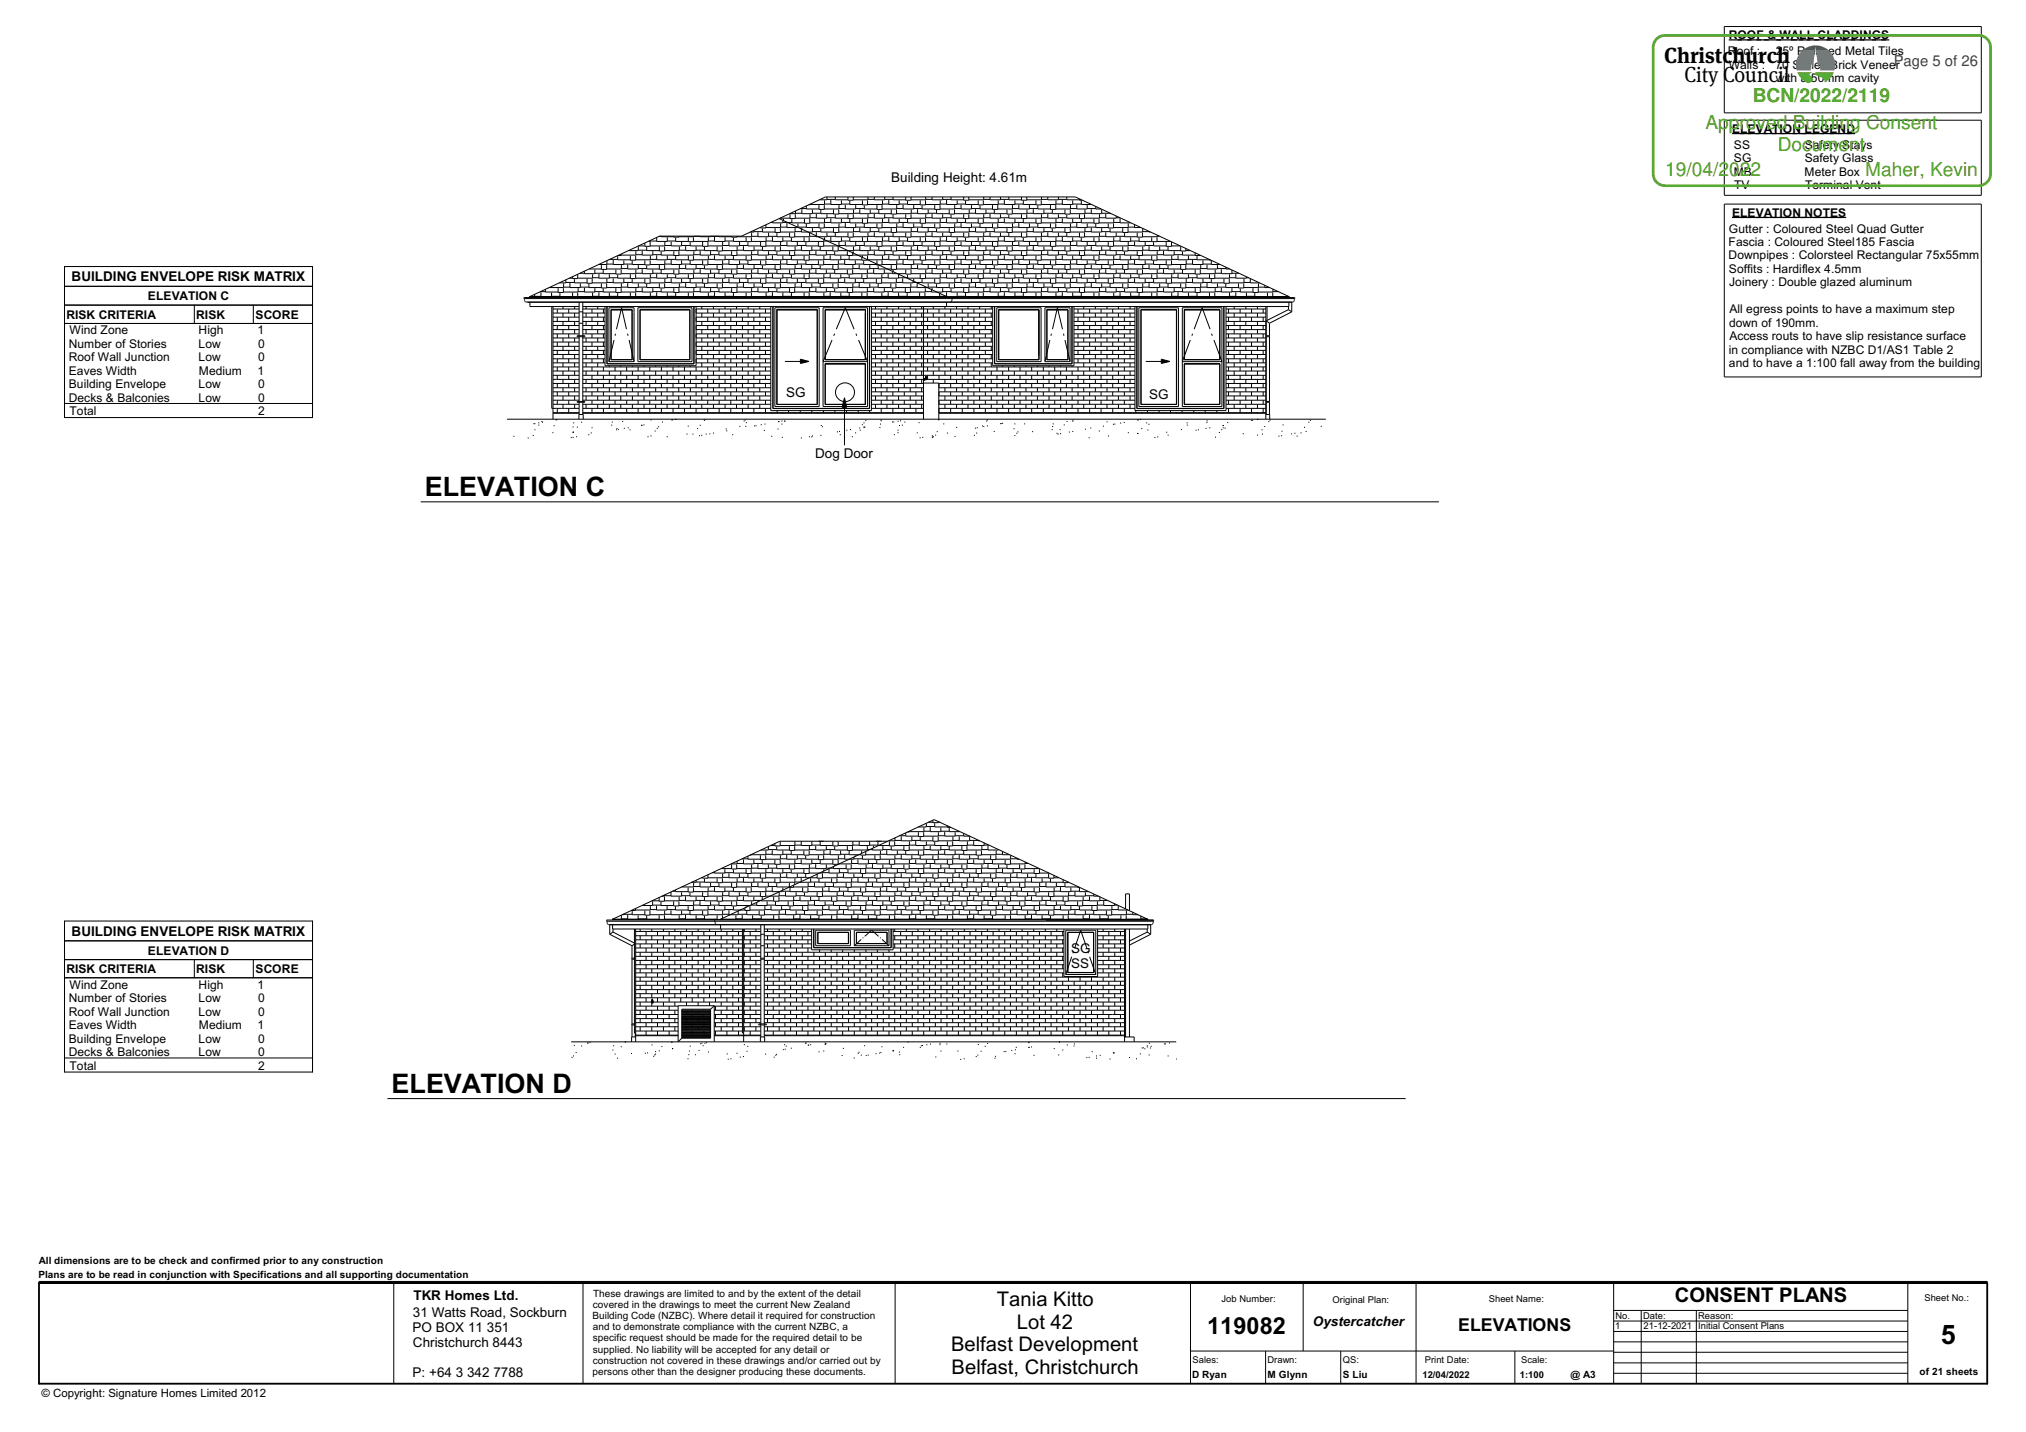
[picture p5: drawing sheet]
<svg xmlns="http://www.w3.org/2000/svg" width="420mm" height="297mm" viewBox="0 0 420 297" stroke-linecap="round" stroke-linejoin="round" font-family="sans-serif">
<defs><g id="words">
<g font-size="5.6">
<text x="88.1" y="103">ELEVATION C</text>
<text x="81.2" y="226.7">ELEVATION D</text>
<text x="402.5" y="278.8">5</text>
</g>
<text font-size="4.9" x="250.3" y="276.7">119082</text>
<g font-size="4.5">
<text x="345.1" y="13.1">Christchurch</text>
<text x="349.3" y="17.1">City Council</text>
</g>
<g font-size="4.2">
<text x="206.8" y="271">Tania Kitto</text>
<text x="210.9" y="275.6">Lot 42</text>
<text x="347.3" y="270.1">CONSENT PLANS</text>
<text x="197.2" y="280.3">Belfast Development</text>
<text x="197.4" y="284.9">Belfast, Christchurch</text>
</g>
<g font-size="4" fill="#5db100">
<text x="363.5" y="21.2">BCN/2022/2119</text>
<text x="353.7" y="26.7">Approved Building Consent</text>
<text x="368.7" y="31.3">Document</text>
<text x="345.4" y="36.5">19/04/2022</text>
<text x="386.8" y="36.5">Maher, Kevin</text>
</g>
<text font-size="3.7" x="302.4" y="276.1">ELEVATIONS</text>
<text font-size="3.1" fill="#404040" x="392.7" y="13.7">Page 5 of 26</text>
<g font-size="2.8">
<text x="184.8" y="37.8">Building Height: 4.61m</text>
<text x="14.9" y="58.3">BUILDING ENVELOPE RISK MATRIX</text>
<text x="163.1" y="82.3">SG</text>
<text x="238.3" y="82.7">SG</text>
<text x="169" y="94.9">Dog Door</text>
<text x="14.9" y="194.1">BUILDING ENVELOPE RISK MATRIX</text>
<text x="222.1" y="197.6">SG</text>
<text x="222.1" y="200.7">SS</text>
<text x="85.7" y="269.6">TKR Homes Ltd.</text>
<text x="85.6" y="273.2">31 Watts Road, Sockburn</text>
<text x="272.3" y="275.1">Oystercatcher</text>
<text x="85.6" y="276.3">PO BOX 11 351</text>
<text x="85.6" y="279.4">Christchurch 8443</text>
<text x="85.6" y="285.6">P: +64 3 342 7788</text>
</g>
<g font-size="2.5">
<text x="358.4" y="11.4">Roof :</text>
<text x="358.5" y="8.1">ROOF &amp; WALL CLADDINGS</text>
<text x="368.3" y="11.4">25º Pressed Metal Tiles</text>
<text x="358.5" y="14.2">Walls :</text>
<text x="368.2" y="14.2">70 Series Brick Veneer</text>
<text x="368.3" y="17">with a 50mm cavity</text>
<text x="359.2" y="27.6">ELEVATION LEGEND</text>
<text x="359.6" y="30.9">SS</text>
<text x="359.6" y="33.7">SG</text>
<text x="374.3" y="30.9">Safety Stays</text>
<text x="374.3" y="33.7">Safety Glass</text>
<text x="359.5" y="36.4">MB</text>
<text x="359.7" y="39.2">TV</text>
<text x="374.2" y="36.4">Meter Box</text>
<text x="374.4" y="39.2">Terminal Vent</text>
<text x="359.2" y="45">ELEVATION NOTES</text>
<text x="358.5" y="51.1">Fascia : Coloured Steel185 Fascia</text>
<text x="358.5" y="53.8">Downpipes : Colorsteel Rectangular 75x55mm</text>
<text x="358.6" y="48.3">Gutter : Coloured Steel Quad Gutter</text>
<text x="358.6" y="56.6">Soffits : Hardiflex 4.5mm</text>
<text x="358.6" y="59.4">Joinery : Double glazed aluminum</text>
<text x="30.7" y="62.3">ELEVATION C</text>
<text x="358.6" y="65">All egress points to have a maximum step</text>
<text x="13.8" y="66.1">RISK CRITERIA</text>
<text x="14.4" y="69.3">Wind Zone</text>
<text x="40.7" y="66.1">RISK</text>
<text x="41.2" y="69.3">High</text>
<text x="53" y="66.1">SCORE</text>
<text x="53.4" y="69.3">1</text>
<text x="358.6" y="67.8">down of 190mm.</text>
<text x="358.6" y="70.6">Access routs to have slip resistance surface</text>
<text x="14.3" y="72.1">Number of Stories</text>
<text x="14.3" y="74.9">Roof Wall Junction</text>
<text x="14.3" y="77.7">Eaves Width</text>
<text x="41.2" y="72.1">Low</text>
<text x="41.2" y="74.9">Low</text>
<text x="41.2" y="77.7">Medium</text>
<text x="53.4" y="77.7">1</text>
<text x="53.5" y="72.1">0</text>
<text x="53.5" y="74.9">0</text>
<text x="358.5" y="73.4">in compliance with NZBC D1/AS1 Table 2</text>
<text x="358.6" y="76.2">and to have a 1:100 fall away from the building</text>
<text x="14.3" y="80.5">Building Envelope</text>
<text x="14.3" y="83.3">Decks &amp; Balconies</text>
<text x="41.2" y="83.3">Low</text>
<text x="41.2" y="80.5">Low</text>
<text x="53.5" y="83.3">0</text>
<text x="53.5" y="80.5">0</text>
<text x="14.4" y="86.1">Total</text>
<text x="53.6" y="86.1">2</text>
<text x="13.8" y="201.8">RISK CRITERIA</text>
<text x="30.7" y="198">ELEVATION D</text>
<text x="40.7" y="201.8">RISK</text>
<text x="53" y="201.8">SCORE</text>
<text x="14.3" y="207.9">Number of Stories</text>
<text x="14.4" y="205.1">Wind Zone</text>
<text x="41.2" y="205.1">High</text>
<text x="41.2" y="207.9">Low</text>
<text x="53.4" y="205.1">1</text>
<text x="53.5" y="207.9">0</text>
<text x="14.3" y="210.7">Roof Wall Junction</text>
<text x="14.3" y="213.5">Eaves Width</text>
<text x="41.2" y="210.7">Low</text>
<text x="41.2" y="213.5">Medium</text>
<text x="53.4" y="213.5">1</text>
<text x="53.5" y="210.7">0</text>
<text x="14.3" y="216.3">Building Envelope</text>
<text x="14.3" y="219.1">Decks &amp; Balconies</text>
<text x="14.4" y="221.9">Total</text>
<text x="41.2" y="219.1">Low</text>
<text x="41.2" y="216.3">Low</text>
<text x="53.5" y="219.1">0</text>
<text x="53.5" y="216.3">0</text>
<text x="53.6" y="221.9">2</text>
</g>
<text font-size="2.4" x="8.6" y="289.7">© Copyright: Signature Homes Limited 2012</text>
<g font-size="2.1">
<text x="8.1" y="262.3">All dimensions are to be check and confirmed prior to any construction</text>
<text x="8" y="265.1">Plans are to be read in conjunction with Specifications and all supporting documentation</text>
<text x="123" y="268.9">These drawings are limited to and by the extent of the detail</text>
<text x="122.9" y="273.6">Building Code (NZBC). Where detail it required for construction</text>
<text x="122.9" y="271.3">covered in the drawings to meet the current New Zealand</text>
<text x="122.9" y="275.9">and to demonstrate compliance with the current NZBC, a</text>
<text x="122.9" y="278.3">specific request should be made for the required detail to be</text>
<text x="122.9" y="280.6">supplied. No liability will be accepted for any detail or</text>
<text x="122.9" y="285.2">persons other than the designer producing these documents.</text>
<text x="122.9" y="282.9">construction not covered in these drawings and/or carried out by</text>
<text x="247.2" y="285.9">D Ryan</text>
<text x="262.9" y="285.9">M Glynn</text>
<text x="278.5" y="285.9">S Liu</text>
<text x="325.7" y="285.9">@ A3</text>
<text x="398.1" y="285.2">of 21 sheets</text>
</g>
<g font-size="1.9">
<text x="399.1" y="269.9">Sheet No.:</text>
<text x="253.3" y="270.1">Job Number:</text>
<text x="276.4" y="270.3">Original Plan:</text>
<text x="308.7" y="270.1">Sheet Name:</text>
<text x="335" y="275.8">1</text>
<text x="335" y="273.6">No.</text>
<text x="340.7" y="273.6">Date:</text>
<text x="340.9" y="275.8">21-12-2021 Initial Consent Plans</text>
<text x="352.2" y="273.6">Reason:</text>
<text x="247.3" y="282.7">Sales:</text>
<text x="262.8" y="282.7">Drawn:</text>
<text x="278.5" y="282.7">QS:</text>
<text x="295" y="285.8">12/04/2022</text>
<text x="295.5" y="282.7">Print Date:</text>
<text x="315.2" y="285.8">1:100</text>
<text x="315.5" y="282.8">Scale:</text>
</g>
</g></defs>
<path d="M8.1 266.1h404v20.9h-404z" fill="none" stroke="#000" stroke-width=".38"/>
<g fill="none" stroke="#000" stroke-width=".21">
<path d="M357.6 5.5h53.3v17.9h-53.3zM357.6 24.9h53.3v15.6h-53.3zM13.4 55.3h51.4v31.3h-51.4zM13.4 59.4h51.4M113.8 59.7h-.1M115.7 59.8v.9h1.1v-.9M116.9 58.8v.8h-2.9M116.9 59.6h1.3M117.3 58v.7h-1.3M117.3 58.6h1.8M118.1 57.7h.6M118.2 58.7v.9h2.2v-.8"/>
<path d="M119.1 57.9v.8h2.7M119.8 56.9v.9h-1.1v-.4M119.9 59.8v.8h-3.1M120.3 56.7h.9M120.4 59.6h1.7M121.2 59.7v.9h2.2v-.8M121.8 57.8v1h1v-1M122.1 58.9v.7h2.6M122.2 55.8h2.5M122.9 56.9v.8h-3.1M122.9 57.6h1.3M123.4 55.9v.9h-2.2v-.5"/>
<path d="M123.4 56.7h1.7M124.2 56.8v.9h2.2v-.8M124.7 58.8v.9h1.1v-.9M124.7 55v.9h1.1v-.9M125.1 59.9v.7h2.6M125.1 56v.8h2.6M125.9 57.8v.9h-3.1M125.9 54.1v.8h-1.7M125.9 58.6h1.3M125.9 54.8h1.3M126.3 53.9h.1M126.4 53.8v.1"/>
<path d="M126.4 57.6h1.7M126.4 53.8h1.7M127.2 57.7v1h2.2v-.9M127.2 53.9v1h2.2v-.9M127.7 59.8v.9h1.1v-.9M127.7 55.9v1h1.1v-1M128.1 57v.7h2.6M128.1 53.1v.8h2.6M128.8 52.7v.3h-.7M128.9 58.8v.8h-3.1M128.9 55v.8h-3.1M128.9 59.6h1.3"/>
<path d="M128.9 55.7h1.3M129.4 58.6h1.7M129.4 54.8h1.7M130.2 58.7v.9h2.2v-.8M130.2 54.9v.9h2.2v-.8M130.7 56.9v.9h1.1v-.9M130.7 53v1h1.1v-1M131.1 57.9v.8h2.6M131.1 54.1v.8h2.6M131.9 59.8v.8h-3.1M131.9 55.9v.9h-3.1M131.9 52.1v.8h-3.1"/>
<path d="M131.9 56.7h1.3M131.9 52.8h1.3M132.4 51.1v.9h-2M132.4 59.6h1.7M132.4 55.7h1.7M132.4 51.9h1.7M132.4 51h1.3M133.2 59.7v.9h2.2v-.8M133.2 55.8v1h2.2v-.9M133.2 52v.9h2.2v-.8M133.7 57.8v1h1.1v-1M133.7 54v.9h1.1v-.9"/>
<path d="M134.1 58.9v.7h2.6M134.1 55.1v.7h2.6M134.1 51.2v.8h2.6M134.8 50.2v.9h-1.1v-.7M134.9 56.9v.8h-3.1M134.9 53v.9h-3.1M134.9 49.9v.2h-.4M134.9 57.6h1.3M134.9 53.8h1.3M134.9 50h1.3M135.4 56.7h1.7M135.4 52.8h1.7"/>
<path d="M136.2 56.8v.9h2.2v-.8M136.2 53v.9h2.2v-.9M136.7 49h.4M136.7 58.8v.9h1.1v-.9M136.7 55v.9h1.1v-.9M136.7 51.1v1h1.1v-1M137.1 59.9v.7h2.6M137.1 56v.8h2.6M137.1 52.2v.7h2.6M137.1 49v.1h2.6M137.9 57.8v.9h-3.1M137.9 54v.9h-3.1"/>
<path d="M137.9 50.2v.8h-3.1M137.9 58.6h1.3M137.9 54.8h1.3M137.9 50.9h1.3M138.4 49.2v.9h-2.2v-.8M138.4 57.6h1.7M138.4 53.8h1.7M138.4 50h1.7M139.2 57.7v1h2.2v-.9M139.2 53.9v1h2.2v-.9M139.2 50.1v.9h2.2v-.8M139.7 59.8v.9h1.1v-.9"/>
<path d="M139.7 55.9v1h1.1v-1M139.7 52.1v.9h1.1v-.9M139.7 49v.2h1.1v-.2M140.1 57v.7h2.6M140.1 53.1v.8h2.6M140.1 49.3v.8h2.6M140.9 58.8v.8h-3.1M140.9 55v.8h-3.1M140.9 51.1v.9h-3.1M140.9 59.6h1.3M140.9 55.7h1.3M140.9 51.9h1.3"/>
<path d="M141.4 58.6h1.7M141.4 54.8h1.7M141.4 50.9h1.7M142.2 51.1v.9h2.2v-.9M142.2 54.9v.9h2.2v-.8M142.2 58.7v.9h2.2v-.8M142.7 56.9v.9h1.1v-.9M142.7 53v1h1.1v-1M142.7 49.2v.9h1.1v-.9M143.1 50.2v.8h2.6M143.1 54.1v.8h2.6M143.1 57.9v.8h2.6"/>
<path d="M143.9 59.8v.8h-3.1M143.9 55.9v.9h-3.1M143.9 52.1v.8h-3.1M143.9 49v.1h-3.1M143.9 56.7h1.3M143.9 52.8h1.3M143.9 49h1.3M144.4 59.6h1.7M144.4 55.7h1.7M144.4 51.9h1.7M145.2 59.7v.9h2.2v-.8M145.2 55.8v1h2.2v-.9"/>
<path d="M145.2 52v.9h2.2v-.8M145.2 49v.1h2.2v-.1M145.7 57.8v1h1.1v-1M145.7 54v.9h1.1v-.9M145.7 50.2v.9h1.1v-.9M146.1 58.9v.7h2.6M146.1 55.1v.7h2.6M146.1 51.2v.8h2.6M146.9 56.9v.8h-3.1M146.9 53v.9h-3.1M146.9 49.2v.9h-3.1M146.9 57.6h1.3"/>
<path d="M146.9 53.8h1.3M146.9 50h1.3M147.4 56.7h1.7M147.4 52.8h1.7M147.4 49h1.7M148.2 49.1v1h2.2v-.9M148.2 53v.9h2.2v-.9M148.2 56.8v.9h2.2v-.8M148.7 58.8v.9h1.1v-.9M148.7 55v.9h1.1v-.9M148.7 51.1v1h1.1v-1M149.1 59.9v.7h2.6"/>
<path d="M149.1 56v.8h2.6M149.1 52.2v.7h2.6M149.1 49v.1h2.6M149.9 57.8v.9h-3.1M149.9 54v.9h-3.1M149.9 50.2v.8h-3.1M149.9 58.6h1.3M149.9 54.8h1.3M149.9 50.9h1.3M150.4 57.6h1.7M150.4 53.8h1.7M150.4 50h1.7"/>
<path d="M151.2 57.7v1h2.2v-.9M151.2 53.9v1h2.2v-.9M151.2 50.1v.9h2.2v-.8M151.7 59.8v.9h1.1v-.9M151.7 55.9v1h1.1v-1M151.7 52.1v.9h1.1v-.9M151.7 49v.2h1.1v-.2M152.1 57v.7h2.6M152.1 53.1v.8h2.6M152.1 49.3v.8h2.6M152.9 58.8v.8h-3.1M152.9 55v.8h-3.1"/>
<path d="M152.9 51.1v.9h-3.1M152.9 59.6h1.3M152.9 55.7h1.3M152.9 51.9h1.3M153.4 58.6h1.7M153.4 54.8h1.7M153.4 50.9h1.7M154.2 58.7v.9h2.2v-.8M154.2 54.9v.9h2.2v-.8M154.2 51.1v.9h2.2v-.9M154.7 56.9v.9h1.1v-.9M154.7 53v1h1.1v-1"/>
<path d="M154.7 49.2v.9h1.1v-.9M155.1 57.9v.8h2.6M155.1 54.1v.8h2.6M155.1 50.2v.8h2.6M155.9 59.8v.8h-3.1M155.9 55.9v.9h-3.1M155.9 52.1v.8h-3.1M155.9 48.3v.8h-3.1M155.9 56.7h1.3M155.9 52.8h1.3M155.9 49h1.3M156.4 47.8v.3h-.8"/>
<path d="M156.4 59.6h1.7M156.4 55.7h1.7M156.4 51.9h1.7M156.4 48h1.7M157.2 59.7v.9h2.2v-.8M157.2 55.8v1h2.2v-.9M157.2 52v.9h2.2v-.8M157.2 48.2v.9h2.2v-.8M157.7 57.8v1h1.1v-1M157.7 54v.9h1.1v-.9M157.7 50.2v.9h1.1v-.9M158.1 58.9v.7h2.6"/>
<path d="M158.1 55.1v.7h2.6M158.1 51.2v.8h2.6M158.1 47.4v.7h2.6M158.8 46.7v.6l-1.2-.1M158.9 56.9v.8h-3.1M158.9 53v.9h-3.1M158.9 49.2v.9h-3.1M158.9 57.6h1.3M158.9 53.8h1.3M158.9 50h1.3M159.4 56.7h1.7M159.4 52.8h1.7"/>
<path d="M159.4 49h1.7M159.9 46.1h.3M160.2 49.1v1h2.1v-.9M160.2 53v.9h2.1v-.9M160.2 56.8v.9h2.1v-.8M160.7 58.8v.9h1.1v-.9M160.7 55v.9h1.1v-.9M160.7 51.1v1h1.1v-1M160.7 47.3v.9h1.1v-.9M161.1 59.9v.7h2.6M161.1 56v.8h2.6M161.1 52.2v.7h2.6"/>
<path d="M161.1 48.3v.8h2.6M161.6 45.3l34.8 16.3-.1 .1M161.8 45.3h2M161.9 57.8v.9h-3.1M161.9 54v.9h-3.1M161.9 50.2v.8h-3.1M161.9 46.4v.8h-3.1M161.9 58.6h1.3M161.9 54.8h1.3M161.9 50.9h1.3M161.9 47.1h1.3M162.3 45.7v.5h-2.1v-.2"/>
<path d="M162.3 57.6h1.8M162.3 53.8h1.8M162.3 50h1.8M162.3 46.1h1.9M162.5 45.4v.4M163.2 57.7v1h2.2v-.9M163.2 53.9v1h2.2v-.9M163.2 50.1v.9h2.2v-.8M163.2 46.3v.9l2.2-.1M163.7 59.8v.9h1.1v-.9M163.7 55.9v1h1.1v-1M163.7 52.1v.9h1.1v-.9"/>
<path d="M163.7 48.3v.9h1.1v-.9M163.8 44.4v.9h1.1v-.9M164.1 57v.7h2.7M164.1 53.1v.8h2.7M164.1 49.3v.8h2.7M164.2 45.5v.7h2.6M164.9 58.8v.8h-3.1M164.9 55v.8h-3.1M164.9 51.1v.9h-3.1M164.9 47.3v.8h-3.1M164.9 59.6h1.3M164.9 55.7h1.3"/>
<path d="M164.9 51.9h1.3M164.9 48h1.3M165 43.8v.5h-1.2M165 44.2h1.3M165.4 58.6h1.7M165.4 54.8h1.7M165.4 50.9h1.7M165.5 47.1h1.7M165.5 46.4v.8M166 43.3h1.2M166.2 51.1v.9h2.2v-.9M166.2 54.9v.9h2.2v-.8"/>
<path d="M166.2 58.7v.9h2.2v-.8M166.3 43.4v.9h2.2v-.8M166.3 47.2v.3M166.8 56.9v.9h1v-.9M166.8 53v1h1v-1M166.8 49.2v.9h1v-.9M166.8 45.4v.9h1.1v-.9M167.1 50.2v.8h2.6M167.1 54.1v.8h2.6M167.1 57.9v.8h2.6M167.2 46.4v.8h2.6M167.2 42.7v.6h2.6"/>
<path d="M167.9 59.8v.8h-3.1M167.9 55.9v.9h-3.1M167.9 52.1v.8h-3.1M167.9 48.3v.8h-3.1M167.9 56.7h1.3M167.9 52.8h1.3M167.9 49h1.3M167.9 42.4v.1h-.2M168 44.4v.9h-3.1M168 45.2h1.3M168 48.3h.1M168.4 59.6h1.7"/>
<path d="M168.4 55.7h1.7M168.4 51.9h1.7M168.5 47.3v.8h-2.3v-.6M168.5 48h1.7M168.5 44.2h1.7M169.2 59.7v.9h2.2v-.8M169.2 55.8v1h2.2v-.9M169.2 52v.9h2.2v-.8M169.3 44.4v.9h2.2v-.9M169.3 48.2v.7M169.7 57.8v1h1.1v-1M169.7 54v.9h1.1v-.9"/>
<path d="M169.7 50.2v.9h1.1v-.9M169.8 46.4v.9h1.1v-.9M169.8 42.5v.9h1.1v-.9M170.1 58.9v.7h2.6M170.1 55.1v.7h2.6M170.1 51.2v.8h2.6M170.2 47.4v.7h2.6M170.2 43.6v.7h2.6M170.9 56.9v.8h-3.1M170.9 53v.9h-3.1M170.9 49.7v.4h-3.1M170.9 57.6h1.3"/>
<path d="M170.9 53.8h1.3M170.9 50h1.4M171 42.3h1.3M171 45.4v.8h-3.1M171 46.1h1.3M171 41.6v.8h-3.1M171 49.2v.5M171.4 56.7h1.7M171.4 52.8h1.7M171.5 48.3v.8h-2.3v-.2M171.5 49h1.7M171.5 45.2h1.7"/>
<path d="M171.5 40.9v.5h-1.5M171.5 41.4h1.7M172.2 53v.9h2.2v-.9M172.2 56.8v.9h2.2v-.8M172.3 49.1v1h2.2v-.9M172.3 45.3v.9h2.2v-.8M172.3 41.5v.9h2.2v-.8M172.7 58.8v.9h1.1v-.9M172.7 55v.9h1.1v-.9M172.7 51.1v1h1.1v-1M172.8 47.3v.9h1.1v-.9M172.8 43.5v.9h1.1v-.9"/>
<path d="M173.1 59.9v.7h2.6M173.1 56v.8h2.6M173.1 52.2v.7h2.6M173.2 48.3v.8h2.7M173.2 44.5v.8h2.7M173.2 40.9v.5h2.7M173.9 57.8v.9h-3.1M173.9 54v.9h-3.1M173.9 58.6h1.3M173.9 54.8h1.3M174 50.2v.8h-3.2M174 46.4v.8h-3.1"/>
<path d="M174 50.9h1.3M174 47.1h1.3M174 43.3h1.3M174 42.5v.8h-3.1M174.4 57.6h1.7M174.4 53.8h1.7M174.5 42.3h1.7M174.5 50h1.7M174.5 46.1h1.7M175.2 57.7v1h2.2v-.9M175.2 53.9v1h2.2v-.9M175.3 50.1v.9h2.2v-.8"/>
<path d="M175.3 46.3v.9h2.2v-.8M175.3 42.5v.8h2.2v-.8M175.7 59.8v.9h1.1v-.9M175.7 55.9v1h1.1v-1M175.7 52.1v.9h1.1v-.5M175.9 48.3v.9h1.1v-.9M175.9 44.4v.9h1.1v-.9M175.9 40.9v.6h1.1v-.6M176.1 57v.7h2.6M176.1 53.1v.8h2.6M176.2 49.3v.8h2.7M176.2 45.5v.7h2.7"/>
<path d="M176.2 41.7v.7h2.7M176.9 58.8v.8h-3.1M176.9 55v.8h-3.1M176.9 59.6h1.3M176.9 55.7h1.3M177 52.1v.4M177 51.1v.9h-3.2M177 47.3v.8h-3.1M177 43.5v.8h-3.1M177 51.9h1.3M177 48h1.3M177 44.2h1.3"/>
<path d="M177.4 58.6h1.7M177.4 54.8h1.7M177.5 50.9h1.7M177.5 47.1h1.7M177.5 43.3h1.7M178.2 58.7v.9h2.2v-.8M178.2 54.9v.9h2.2v-.8M178.3 51.1v.9h2.2v-.9M178.3 47.2v.9h2.2v-.8M178.3 43.4v.9h2.2v-.8M178.7 56.9v.9h1.1v-.9M178.9 49.2v.9h1v-.9"/>
<path d="M178.9 45.4v.9h1v-.9M178.9 41.6v.9h1v-.9M178.9 53v.4M179.1 57.9v.8h2.6M179.1 54.1v.8h2.6M179.2 50.2v.8h2.7M179.2 46.4v.8h2.7M179.2 42.6v.7h2.7M179.9 59.8v.8h-3.1M179.9 55.9v.9h-3.1M179.9 56.7h1.3M179.9 53v.9"/>
<path d="M180 52.1v.8h-3.2M180 48.3v.8h-3M180 44.4v.9h-3M180 52.8h1.3M180 49h1.3M180 45.2h1.3M180 40.9v.5h-3M180 41.4h1.3M180.4 59.6h1.7M180.4 55.7h1.7M180.5 51.9h1.7M180.5 48h1.7"/>
<path d="M180.5 44.2h1.7M181.2 59.7v.9h2.2v-.8M181.2 55.8v1h2.2v-.9M181.3 52v.9h2.2v-.8M181.3 48.2v.9h2.2v-.8M181.3 44.4v.9h2.2v-.9M181.3 40.9v.5h2.2v-.5M181.7 57.8v1h1.1v-1M181.9 50.2v.9h1v-.9M181.9 46.4v.9h1v-.9M181.9 42.5v.9h1v-.9M181.9 54v.8"/>
<path d="M182.1 58.9v.7h2.6M182.1 55.1v.7h2.7M182.2 51.2v.8h2.6M182.2 47.4v.7h2.6M182.2 43.6v.7h2.6M182.9 56.9v.8h-3.1M182.9 57.6h1.3M182.9 54v.9h-1.2v-.2M183 42.3h1.3M183 53v.9l-4.3 .1v-.7M183 49.2v.9h-3.1M183 45.4v.8h-3.1"/>
<path d="M183 53.8h1.3M183 50h1.3M183 46.1h1.3M183 41.6v.8h-3.1M183.4 56.7h1.7M183.5 52.8h1.7M183.5 49h1.7M183.5 45.2h1.7M183.5 41.4h1.7M184.2 56.8v.9h2.2v-.8M184.3 53v.9h2.2v-.9M184.3 49.1v1h2.2v-.9"/>
<path d="M184.3 45.3v.9h2.2v-.8M184.3 41.5v.9h2.2v-.8M184.7 58.8v.9h1.1v-.9M184.8 55v.9h1.1v-.9M184.8 51.1v1h1.1v-1M184.8 47.3v.9h1.1v-.9M184.8 43.5v.9h1.1v-.9M185.1 59.9v.7h2.6M185.1 56.3v.5h2.7M185.2 52.2v.7h2.6M185.2 48.3v.8h2.6M185.2 44.5v.8h2.6"/>
<path d="M185.2 40.9v.5h2.6M185.2 56v.3M185.9 57.8v.9h-3.1M185.9 58.6h1.3M186 54v.9h-3.1M186 50.2v.8h-3.1M186 46.4v.8h-3.1M186 54.8h1.3M186 50.9h1.3M186 47.1h1.3M186 43.3h1.3M186 42.5v.8h-3.1"/>
<path d="M186.4 57.6h1.8M186.5 42.3h1.7M186.5 53.8h1.7M186.5 50h1.7M186.5 46.1h1.7M186.5 56.9h.1M187.2 57.7v1h2.2v-.4M187.3 53.9v1h2.2v-.9M187.3 50.1v.9h2.2v-.8M187.3 46.3v.9h2.2v-.8M187.3 42.5v.8h2.2v-.8M187.7 59.8v.9h1.1v-.9"/>
<path d="M187.8 55.9v1h1.1v-1M187.8 52.1v.9h1.1v-.9M187.8 48.3v.9h1.1v-.9M187.8 44.4v.9h1.1v-.9M187.8 40.9v.6h1.1v-.6M188.2 57v.7h2.6M188.2 53.1v.8h2.6M188.2 49.3v.8h2.6M188.2 45.5v.7h2.6M188.2 41.7v.7h2.6M188.9 58.8v.8h-3.1M188.9 59.6h1.3"/>
<path d="M189 55v.8h-3.1M189 51.1v.9h-3.1M189 47.3v.8h-3.1M189 43.5v.8h-3.1M189 55.7h1.3M189 51.9h1.3M189 48h1.3M189 44.2h1.3M189.4 58.6h1.8M189.5 54.8h1.7M189.5 50.9h1.7M189.5 47.1h1.7"/>
<path d="M189.5 43.3h1.7M189.5 57.8v.5M190.2 58.7v.9h2.3v-.8M190.3 54.9v.9h2.2v-.8M190.3 51.1v.9h2.2v-.9M190.3 47.2v.9h2.2v-.8M190.3 43.4v.9h2.2v-.8M190.8 56.9v.9h1.1v-.9M190.8 53v1h1.1v-1M190.8 49.2v.9h1.1v-.9M190.8 45.4v.9h1.1v-.9M190.8 41.6v.9h1.1v-.9"/>
<path d="M191.2 57.9v.8h2.6M191.2 54.1v.8h2.6M191.2 50.2v.8h2.6M191.2 46.4v.8h2.6M191.2 42.6v.7h2.6M191.9 59.8v.8h-3.1M192 55.9v.9h-3.1M192 52.1v.8h-3.1M192 48.3v.8h-3.1M192 44.4v.9h-3.1M192 56.7h1.3M192 52.8h1.3"/>
<path d="M192 49h1.3M192 45.2h1.3M192 40.9v.5h-3.1M192 41.4h1.3M192.5 59.6h1.7M192.5 55.7h1.7M192.5 51.9h1.7M192.5 48h1.7M192.5 44.2h1.7M193.3 55.8v1h2.2v-.9M193.3 52v.9h2.2v-.8M193.3 48.2v.9h2.2v-.8"/>
<path d="M193.3 44.4v.9h2.2v-.9M193.3 40.9v.5h2.2v-.5M193.3 59.7v.4M193.8 57.8v1h1.1v-1M193.8 54v.9h1.1v-.9M193.8 50.2v.9h1.1v-.9M193.8 46.4v.9h1.1v-.9M193.8 42.5v.9h1.1v-.9M194.2 58.9v.7h2.6M194.2 55.1v.7h2.6M194.2 51.2v.8h2.6M194.2 47.4v.7h2.6"/>
<path d="M194.2 43.6v.7h2.6M195 42.3h1.3M195 56.9v.8h-3.1M195 53v.9h-3.1M195 49.2v.9h-3.1M195 45.4v.8h-3.1M195 57.6h1.3M195 53.8h1.3M195 50h1.3M195 46.1h1.3M195 41.6v.8h-3.1M195.5 59.8v.8h-2.3v-.5"/>
<path d="M195.5 56.7h1.7M195.5 52.8h1.7M195.5 49h1.7M195.5 45.2h1.7M195.5 41.4h1.7M196.3 56.8v.9h2.2v-.8M196.3 53v.9h2.2v-.9M196.3 49.1v1h2.2v-.9M196.3 45.3v.9h2.2v-.8M196.3 41.5v.9h2.2v-.8M196.8 58.8v.9h1.2v-.9M196.8 55v.9h1.2v-.9"/>
<path d="M196.8 51.1v1h1.2v-1M196.8 47.3v.9h1.2v-.9M196.8 43.5v.9h1.2v-.9M197.2 59.9v.7h2.7M197.2 56v.8h2.7M197.2 52.2v.7h2.7M197.2 48.3v.8h2.7M197.2 44.5v.8h2.7M197.2 40.9v.5h2.7M198 57.8v.9h-3.1M198 54v.9h-3.1M198 50.2v.8h-3.1"/>
<path d="M198 46.4v.8h-3.1M198 58.6h1.3M198 54.8h1.3M198 50.9h1.3M198 47.1h1.3M198 43.3h1.3M198 42.5v.8h-3.1M198.5 42.3h1.7M198.5 57.6h1.7M198.5 53.8h1.7M198.5 50h1.7M198.5 46.1h1.7"/>
<path d="M199.3 42.5v.8h2.2v-.8M199.3 46.3v.9h2.2v-.8M199.3 50.1v.9h2.2v-.8M199.3 53.9v1h2.2v-.9M199.3 57.7v1h2.2v-.9M199.9 40.9v.6h1v-.6M199.9 44.4v.9h1v-.9M199.9 48.3v.9h1v-.9M199.9 52.1v.9h1v-.9M199.9 55.9v1h1v-1M199.9 59.8v.9h1v-.9M200.2 57v.7h2.7"/>
<path d="M200.2 53.1v.8h2.7M200.2 49.3v.8h2.7M200.2 45.5v.7h2.7M200.2 41.7v.7h2.7M201 43.5v.8h-3M201 47.3v.8h-3M201 51.1v.9h-3M201 55v.8h-3M201 58.8v.8h-3M201 59.6h1.3M201 55.7h1.3M201 51.9h1.3"/>
<path d="M201 48h1.3M201 44.2h1.3M201.5 58.6h1.7M201.5 54.8h1.7M201.5 50.9h1.7M201.5 47.1h1.7M201.5 43.3h1.7M202.3 43.4v.9h2.2v-.8M202.3 47.2v.9h2.2v-.8M202.3 51.1v.9h2.2v-.9M202.3 54.9v.9h2.2v-.8M202.3 58.7v.9h2.2v-.8"/>
<path d="M202.9 41.6v.9h1v-.9M202.9 45.4v.9h1v-.9M202.9 49.2v.9h1v-.9M202.9 53v1h1v-1M202.9 56.9v.9h1v-.9M203.2 42.6v.7h2.6M203.2 46.4v.8h2.6M203.2 50.2v.8h2.6M203.2 54.1v.8h2.6M203.2 57.9v.8h2.6M204 40.9v.5h-3.1M204 44.4v.9h-3.1"/>
<path d="M204 48.3v.8h-3.1M204 52.1v.8h-3.1M204 55.9v.9h-3.1M204 59.8v.8h-3.1M204 56.7h1.3M204 52.8h1.3M204 49h1.3M204 45.2h1.3M204 41.4h1.3M204.5 59.6h1.7M204.5 55.7h1.7M204.5 51.9h1.7"/>
<path d="M204.5 48h1.7M204.5 44.2h1.7M205.3 40.9v.5h2.2v-.5M205.3 44.4v.9h2.2v-.9M205.3 48.2v.9h2.2v-.8M205.3 52v.9h2.2v-.8M205.3 55.8v1h2.2v-.9M205.3 59.7v.9h2.2v-.8M205.8 42.5v.9h1.1v-.9M205.8 46.4v.9h1.1v-.9M205.8 50.2v.9h1.1v-.9M205.8 54v.9h1.1v-.9"/>
<path d="M205.8 57.8v1h1.1v-1M206.2 43.6v.7h2.6M206.2 47.4v.7h2.6M206.2 51.2v.8h2.6M206.2 55.1v.7h2.6M206.2 58.9v.7h2.6M207 42.3h1.3M207 41.6v.8h-3.1M207 45.4v.8h-3.1M207 49.2v.9h-3.1M207 53v.9h-3.1M207 56.9v.8h-3.1"/>
<path d="M207 57.6h1.3M207 53.8h1.3M207 50h1.3M207 46.1h1.3M207.5 56.7h1.7M207.5 52.8h1.7M207.5 49h1.7M207.5 45.2h1.7M207.5 41.4h1.7M208.3 41.5v.9h2.2v-.8M208.3 45.3v.9h2.2v-.8M208.3 49.1v1h2.2v-.9"/>
<path d="M208.3 53v.9h2.2v-.9M208.3 56.8v.9h2.2v-.8M208.8 43.5v.9h1.1v-.9M208.8 47.3v.9h1.1v-.9M208.8 51.1v1h1.1v-1M208.8 55v.9h1.1v-.9M208.8 58.8v.9h1.1v-.9M209.2 40.9v.5h2.6M209.2 44.5v.8h2.6M209.2 48.3v.8h2.6M209.2 52.2v.7h2.6M209.2 56v.8h2.6"/>
<path d="M209.2 59.9v.7h2.6M210 42.5v.8h-3.1M210 46.4v.8h-3.1M210 50.2v.8h-3.1M210 54v.9h-3.1M210 57.8v.9h-3.1M210 58.6h1.3M210 54.8h1.3M210 50.9h1.3M210 47.1h1.3M210 43.3h1.3M210.5 42.3h1.7"/>
<path d="M210.5 57.6h1.7M210.5 53.8h1.7M210.5 50h1.7M210.5 46.1h1.7M211.3 42.5v.8h2.2v-.8M211.3 46.3v.9h2.2v-.8M211.3 50.1v.9h2.2v-.8M211.3 53.9v1h2.2v-.9M211.3 57.7v1h2.2v-.9M211.8 40.9v.6h1.1v-.6M211.8 44.4v.9h1.1v-.9M211.8 48.3v.9h1.1v-.9"/>
<path d="M211.8 52.1v.9h1.1v-.9M211.8 55.9v1h1.1v-1M211.8 59.8v.9h1.1v-.9M212.2 41.7v.7h2.6M212.2 45.5v.7h2.6M212.2 49.3v.8h2.6M212.2 53.1v.8h2.6M212.2 57v.7h2.6M213 43.5v.8h-3.1M213 47.3v.8h-3.1M213 51.1v.9h-3.1M213 55v.8h-3.1"/>
<path d="M213 58.8v.8h-3.1M213 59.6h1.3M213 55.7h1.3M213 51.9h1.3M213 48h1.3M213 44.2h1.3M213.5 58.6h1.7M213.5 54.8h1.7M213.5 50.9h1.7M213.5 47.1h1.7M213.5 43.3h1.7M214.3 43.4v.9h2.2v-.8"/>
<path d="M214.3 47.2v.9h2.2v-.8M214.3 51.1v.9h2.2v-.9M214.3 54.9v.9h2.2v-.8M214.3 58.7v.9h2.2v-.8M214.8 41.6v.9h1.1v-.9M214.8 45.4v.9h1.1v-.9M214.8 49.2v.9h1.1v-.9M214.8 53v1h1.1v-1M214.8 56.9v.9h1.1v-.9M215.2 42.6v.7h2.6M215.2 46.4v.8h2.6M215.2 50.2v.8h2.6"/>
<path d="M215.2 54.1v.8h2.6M215.2 57.9v.8h2.6M216 40.9v.5h-3.1M216 44.4v.9h-3.1M216 48.3v.8h-3.1M216 52.1v.8h-3.1M216 55.9v.9h-3.1M216 59.8v.8h-3.1M216 56.7h1.3M216 52.8h1.3M216 49h1.3M216 45.2h1.3"/>
<path d="M216 41.4h1.3M216.5 59.6h1.7M216.5 55.7h1.7M216.5 51.9h1.7M216.5 48h1.7M216.5 44.2h1.7M217.3 40.9v.5h2.2v-.5M217.3 44.4v.9h2.2v-.9M217.3 48.2v.9h2.2v-.8M217.3 52v.9h2.2v-.8M217.3 55.8v1h2.2v-.9M217.3 59.7v.9h2.2v-.8"/>
<path d="M217.8 42.5v.9h1.1v-.9M217.8 46.4v.9h1.1v-.9M217.8 50.2v.9h1.1v-.9M217.8 54v.9h1.1v-.9M217.8 57.8v1h1.1v-1M218.2 43.6v.7h2.7M218.2 47.4v.7h2.7M218.2 51.2v.8h2.7M218.2 55.1v.7h2.7M218.2 58.9v.7h2.7M219 42.3h1.3M219 41.6v.8h-3.1"/>
<path d="M219 45.4v.8h-3.1M219 49.2v.9h-3.1M219 53v.9h-3.1M219 56.9v.8h-3.1M219 57.6h1.3M219 53.8h1.3M219 50h1.3M219 46.1h1.3M219.5 56.7h1.7M219.5 52.8h1.7M219.5 49h1.7M219.5 45.2h1.7"/>
<path d="M219.5 41.4h1.7M220.3 41.5v.9h2.2v-.8M220.3 45.3v.9h2.2v-.8M220.3 49.1v1h2.2v-.9M220.3 53v.9h2.2v-.9M220.3 56.8v.9h2.2v-.8M220.9 43.5v.9h1.1v-.9M220.9 47.3v.9h1.1v-.9M220.9 51.1v1h1.1v-1M220.9 55v.9h1.1v-.9M220.9 58.8v.9h1.1v-.9M221.2 40.9v.5h2.7"/>
<path d="M221.2 44.5v.8h2.7M221.2 48.3v.8h2.7M221.2 52.2v.7h2.7M221.2 56v.8h2.7M221.2 59.9v.7h2.7M222 42.5v.8h-3.1M222 46.4v.8h-3.1M222 50.2v.8h-3.1M222 54v.9h-3.1M222 57.8v.9h-3.1M222 58.6h1.3M222 54.8h1.3"/>
<path d="M222 50.9h1.3M222 47.1h1.3M222 43.3h1.3M222.5 42.3h1.7M222.5 57.6h1.7M222.5 53.8h1.7M222.5 50h1.7M222.5 46.1h1.7M223.3 42.5v.8h2.2v-.8M223.3 46.3v.9h2.2v-.8M223.3 50.1v.9h2.2v-.8M223.3 53.9v1h2.2v-.9"/>
<path d="M223.3 57.7v1h2.2v-.9M223.9 41.3v.2h.5M223.9 44.4v.9h1v-.9M223.9 48.3v.9h1v-.9M223.9 52.1v.9h1v-.9M223.9 55.9v1h1v-1M223.9 59.8v.9h1v-.9M224.2 41.7v.7h2.1M224.2 45.5v.7h2.7M224.2 49.3v.8h2.7M224.2 53.1v.8h2.7M224.2 57v.7h2.7"/>
<path d="M225 43.5v.8h-3M225 47.3v.8h-3M225 51.1v.9h-3M225 55v.8h-3M225 58.8v.8h-3M225 59.6h1.3M225 55.7h1.3M225 51.9h1.3M225 48h1.3M225 44.2h1.3M225.5 58.6h1.7M225.5 54.8h1.7"/>
<path d="M225.5 50.9h1.7M225.5 47.1h1.7M225.5 43.3h1.7M226.3 43.4v.9h2.2v-.8M226.3 47.2v.9h2.2v-.8M226.3 51.1v.9h2.2v-.9M226.3 54.9v.9h2.2v-.8M226.3 58.7v.9h2.2v-.8M226.9 45.4v.9h1v-.9M226.9 49.2v.9h1v-.9M226.9 53v1h1v-1M226.9 56.9v.9h1v-.9"/>
<path d="M227.2 42.8v.5h1.1M227.2 46.4v.8h2.6M227.2 50.2v.8h2.6M227.2 54.1v.8h2.6M227.2 57.9v.8h2.6M228 44.4v.9h-3.1M228 48.3v.8h-3.1M228 52.1v.8h-3.1M228 55.9v.9h-3.1M228 59.8v.8h-3.1M228 56.7h1.3M228 52.8h1.3"/>
<path d="M228 49h1.3M228 45.2h1.3M228.5 44.2l1.9 .1M228.5 59.6h1.7M228.5 55.7h1.7M228.5 51.9h1.7M228.5 48h1.7M229.3 44.4v.9h2.2v-.5M229.3 48.2v.9h2.2v-.8M229.3 52v.9h2.2v-.8M229.3 55.8v1h2.2v-.9M229.3 59.7v.9h2.2v-.8"/>
<path d="M229.8 46.4v.9h1.1v-.9M229.8 50.2v.9h1.1v-.9M229.8 54v.9h1.1v-.9M229.8 57.8v1h1.1v-1M230.2 47.4v.7h2.6M230.2 51.2v.8h2.6M230.2 55.1v.7h2.6M230.2 58.9v.7h2.6M231 45.4v.8h-3.1M231 49.2v.9h-3.1M231 53v.9h-3.1M231 56.9v.8h-3.1"/>
<path d="M231 57.6h1.3M231 53.8h1.3M231 50h1.3M231 46.1h1.3M231.5 56.7h1.7M231.5 52.8h1.7M231.5 49h1.7M231.5 45.2h.8M232.3 45.3v.9h2.2M232.3 49.1v1h2.2v-.9M232.3 53v.9h2.2v-.9M232.3 56.8v.9h2.2v-.8"/>
<path d="M232.8 47.3v.9h1.1v-.9M232.8 51.1v1h1.1v-1M232.8 55v.9h1.1v-.9M232.8 58.8v.9h1.1v-.9M233.2 48.3v.8h2.6M233.2 52.2v.7h2.6M233.2 56v.8h2.6M233.2 59.9v.7h2.6M234 46.4v.8h-3.1M234 50.2v.8h-3.1M234 54v.9h-3.1M234 57.8v.9h-3.1"/>
<path d="M234 58.6h1.3M234 54.8h1.3M234 50.9h1.3M234 47.1h1.3M234.5 57.6h1.7M234.5 53.8h1.7M234.5 50h1.7M235.3 46.6v.6h1.3M235.3 50.1v.9h2.2v-.8M235.3 53.9v1h2.2v-.9M235.3 57.7v1h2.2v-.9M235.8 48.3v.9h1.1v-.9"/>
<path d="M235.8 52.1v.9h1.1v-.9M235.8 55.9v1h1.1v-1M235.8 59.8v.9h1.1v-.9M236.2 49.3v.8h2.6M236.2 53.1v.8h2.6M236.2 57v.7h2.6M237 47.4v.7h-3.1M237 51.1v.9h-3.1M237 55v.8h-3.1M237 58.8v.8h-3.1M237 59.6h1.3M237 55.7h1.3"/>
<path d="M237 51.9h1.3M237 48h1.3M237.5 58.6h1.7M237.5 54.8h1.7M237.5 50.9h1.7M238.3 48v.1h.3M238.3 51.1v.9h2.2v-.9M238.3 54.9v.9h2.2v-.8M238.3 58.7v.9h2.2v-.8M238.8 49.2v.9h1.1v-.9M238.8 53v1h1.1v-1M238.8 56.9v.9h1.1v-.9"/>
<path d="M239.2 50.2v.8h2.7M239.2 54.1v.8h2.7M239.2 57.9v.8h2.7M239.9 50.1h2.8M240 48.8v.3h-3.1M240 52.1v.8h-3.1M240 55.9v.9h-3.1M240 59.8v.8h-3.1M240 56.7h1.3M240 52.8h1.3M240 49h.5M240.5 59.6h1.7"/>
<path d="M240.5 55.7h1.7M240.5 51.9h1.7M241.3 52v.9h2.2v-.8M241.3 55.8v1h2.2v-.9M241.3 59.7v.9h2.2v-.8M241.9 50.2v.9h1.1v-.9M241.9 54v.9h1.1v-.9M241.9 57.8v1h1.1v-1M242.2 51.2v.8h2.7M242.2 55.1v.7h2.7M242.2 58.9v.7h2.7M243 51h1.8"/>
<path d="M243 53v.9h-3.1M243 56.9v.8h-3.1M243 57.6h1.3M243 53.8h1.3M243.5 56.7h1.7M243.5 52.8h1.7M244.3 53v.9h2.2v-.9M244.3 56.8v.9h2.2v-.8M244.9 51.1v1h1v-.5M244.9 55v.9h1v-.9M244.9 58.8v.9h1v-.9M245.2 52.2v.7h2.7"/>
<path d="M245.2 56v.8h2.7M245.2 59.9v.7h2.7M245.9 52h.9M246 54v.9h-3M246 57.8v.9h-3M246 58.6h1.3M246 54.8h1.3M246.5 57.6h1.7M246.5 53.8h1.7M247.3 53.9v1h2.2v-.9M247.3 57.7v1h2.2v-.9M247.9 52.5v.5h1"/>
<path d="M247.9 55.9v1h1v-1M247.9 59.8v.9h1v-.9M248.2 53.1v.8l2.9 .1M248.2 57v.7h2.6M249 55v.8h-3.1M249 58.8v.8h-3.1M249 59.6h1.3M249 55.7h1.3M249.5 58.6h1.7M249.5 54.8h1.7M250.3 54.9v.9h2.2v-.8M250.3 58.7v.9h2.2v-.8"/>
<path d="M250.8 56.9v.9h1.1v-.9M251.2 54.1v.8h1.8M251.2 57.9v.8h2.6M252 55.9v.9h-3.1M252 59.8v.8h-3.1M252 56.7h1.3M252.5 59.6h1.7M252.5 55.7h1.7M253.3 55.8v1h2.2v-.8M253.3 59.7v.9h2.2v-.8M253.8 57.8v1h1.1v-1M254.2 55.4v.4h.8"/>
<path d="M254.2 58.9v.7h2.6M255 56.9v.8h-3.1M255 57.6h1.3M255.5 56.7h1.4M256.3 56.8v.9h2.2v-.3M256.8 58.8v.9h1.1v-.9M257.2 59.9v.7h2.6M258 57.8v.9h-3.1M258 58.6h1.3M258.5 57.6h.5M259.3 57.8v.9h1.9M259.8 59.8v.9h1.1v-.9"/>
<path d="M261 58.8v.8h-3.1M261 59.6h1.3M262.3 59.2v.4h.9M264 60v.6h-3.1M357.6 42.3h53.3v35.9h-53.3zM13.4 63.3h51.4M13.4 67.1h51.4M40.3 63.3v3.8M52.5 63.3v3.8M108.7 61.8l159.8-.1 .1 .1-159.9 .1zM108.8 61.9l.2 .7h159.2M109 62.6l.1 .1"/>
<path d="M109.4 62.7h158.5v2M109.8 61.6h157.6M109.8 61.6l27-12.6h17l17.4-8.1h51.8l44.4 20.7M109.8 61.6l.1 .1M109.9 62.7v.9h10.2M110.9 61.5h1.3M110.9 61v.6M112.1 60.5h1M112.2 60.6v1M113.1 60v.6h2.6M114.4 61.5h1.7M114.4 60.7v.9"/>
<path d="M114.4 63.6v21.1h5.7M114.7 77.9h5.4M114.7 77h5.4M114.7 78.7h5.4M114.7 79.5h5.4M114.7 76.1h5.4M114.7 75.3h5.4M114.7 74.4h5.4M114.7 73.5h5.4M114.7 72.7h5.4M114.7 71.8h5.4M114.7 71h5.4"/>
<path d="M114.7 70.1h5.4M114.7 69.3h5.4M114.7 67.5h5.4M114.7 65.8h5.4M114.7 64.9h5.4M114.7 68.4h5.4M114.7 66.7h5.4M114.7 64.1h5.4M114.7 63.6v23.4M115.6 64.1v.8M115.6 65.8v.9M115.6 67.5v.9"/>
<path d="M115.6 69.3v.8M115.6 71v.8M115.6 72.7v.8M115.6 74.4v.9M115.6 76.1v.9M115.6 77.9v.8M115.6 79.5v.9M116.1 60.8v.8M116.8 63.6v.5M116.8 64.9v.9M116.8 66.7v.8M116.8 68.4v.9"/>
<path d="M116.8 70.1v.9M116.8 71.8v.9M116.8 73.5v.9M116.8 75.3v.8M116.8 77v.9M116.8 78.7v.8M117.9 64.1v.8M117.9 65.8v.9M117.9 67.5v.9M117.9 69.3v.8M117.9 71v.8M117.9 72.7v.8"/>
<path d="M117.9 74.4v.9M117.9 76.1v.9M117.9 77.9v.8M117.9 79.5v.9M118.7 60.7v.9M119.2 63.6v.5M119.2 64.9v.9M119.2 66.7v.8M119.2 68.4v.9M119.2 70.1v.9M119.2 71.8v.9M119.2 73.5v.9"/>
<path d="M119.2 75.3v.8M119.2 77v.9M119.2 78.7v.8M119.7 69.6h1.6v.2h-1.6zM119.8 60.7v.9M119.9 60.5h1.3M120.1 62.7v24.3M120.1 64.7h.8M120.1 67.1h.8M120.9 77.9h39M120.9 77h39M120.9 78.7h39"/>
<path d="M120.9 79.5h39M120.9 76.1h39M120.9 75.3h4.6M120.9 74.4h4.6M120.9 73.5h4.6M120.9 72.7h4.6M120.9 71.8h4.6M120.9 71h4.6M120.9 70.1h4.6M120.9 69.3h4.6M120.9 67.5h4.6M120.9 65.8h4.6"/>
<path d="M120.9 64.9h4.6M120.9 68.4h4.6M120.9 66.7h4.6M120.9 64.1h4.6M120.9 62.7v6.9M120.9 69.8v13.5M120.9 69.6v.2M121.5 63.6v.5M121.5 64.9v.9M121.5 66.7v.8M121.5 68.4v.9M121.5 70.1v.9"/>
<path d="M121.5 71.8v.9M121.5 73.5v.9M121.5 75.3v.8M121.5 77v.9M121.5 78.7v.8M122.8 64.1v.8M122.8 65.8v.9M122.8 67.5v.9M122.8 69.3v.8M122.8 71v.8M122.8 72.7v.8M122.8 74.4v.9"/>
<path d="M122.8 76.1v.9M122.8 77.9v.8M122.8 79.5v.9M122.9 61.5h1.3M122.9 60.7v.9M123.4 60.5h1.7M124 63.6v.5M124 64.9v.9M124 66.7v.8M124 68.4v.9M124 70.1v.9M124 71.8v.9"/>
<path d="M124 73.5v.9M124 75.3v.8M124 77v.9M124 78.7v.8M124.2 60.6v1M125.1 64.1v.8M125.1 65.8v.9M125.1 67.5v.9M125.1 69.3v.8M125.1 71v.8M125.1 72.7v.8M125.1 74.4v.9"/>
<path d="M125.1 76.1v.9M125.1 77.9v.8M125.1 79.5v.9M125.5 63.6v12.3h18.9v-12.3M125.9 63.6v11.9h18v-11.9M126.3 75h5.2M126.3 75v-11.2h5.2v11.2M126.4 60.7v.9M126.4 75.9v.2M126.4 77v.9M126.4 78.7v.8M126.4 61.5h1.7"/>
<path d="M126.7 74.6h4.4M126.7 64.2h4.4M126.7 64.2v10.4M126.7 74.6h.1M127.3 70.5l-1 4.5M127.6 76.1v.9M127.6 77.9v.8M127.6 79.5v.9M127.6 69.2v.4M127.8 68.3l1.1-4.5 1 4.5M128.1 60.8v.8M128.7 75.9v.2"/>
<path d="M128.7 77v.9M128.7 78.7v.8M130 76.1v.9M130 77.9v.8M130 79.5v.9M130.1 69.2l.2 .4M130.5 70.5l1 4.5M130.7 60.7v.9M131.1 74.6h.1M131.1 64.2v10.4M131.1 75.9v.2M131.1 77v.9"/>
<path d="M131.1 78.7v.8M131.8 60.7v.9M131.9 60.5h1.3M132.3 63.8h11.2v11.2h-11.2zM132.3 76.1v.9M132.3 77.9v.8M132.3 79.5v.9M132.7 74.6h10.4M132.7 64.2h10.4M132.7 64.2v10.4M132.7 64.2l.1 10.4M132.8 74.6h10.2"/>
<path d="M132.8 74.6h-.1M133.6 75.9v.2M133.6 77v.9M133.6 78.7v.8M134.7 76.1v.9M134.7 77.9v.8M134.7 79.5v.9M134.9 61.5h1.3M134.9 60.7v.9M135.4 60.5h1.7M136 75.9v.2M136 77v.9"/>
<path d="M136 78.7v.8M136.2 60.6v1M137.2 76.1v.9M137.2 77.9v.8M137.2 79.5v.9M138.3 75.9v.2M138.3 77v.9M138.3 78.7v.8M138.4 61.5h1.7M138.4 60.7v.9M139.6 76.1v.9M139.6 77.9v.8"/>
<path d="M139.6 79.5v.9M140.1 60.8v.8M140.8 75.9v.2M140.8 77v.9M140.8 78.7v.8M141.9 76.1v.9M141.9 77.9v.8M141.9 79.5v.9M142.7 60.7v.9M143 74.6h.1M143.1 64.2v10.4M143.1 64.2l-.1 10.4"/>
<path d="M143.2 75.9v.2M143.2 77v.9M143.2 78.7v.8M143.8 60.7v.9M143.9 60.5h1.3M143.9 63.6v11.8h-18M144.4 76.1v.9M144.4 77.9v.8M144.4 79.5v.9M144.4 75.3h15.5M144.4 74.4h15.5M144.4 73.5h15.5"/>
<path d="M144.4 72.7h15.5M144.4 71.8h15.5M144.4 71h15.5M144.4 70.1h15.5M144.4 69.3h15.5M144.4 67.5h15.5M144.4 65.8h15.5M144.4 64.9h15.5M144.4 68.4h15.5M144.4 66.7h15.5M144.4 64.1h15.5M145.5 63.6v.5"/>
<path d="M145.5 64.9v.9M145.5 66.7v.8M145.5 68.4v.9M145.5 70.1v.9M145.5 71.8v.9M145.5 73.5v.9M145.5 75.3v.8M145.5 77v.9M145.5 78.7v.8M146.8 64.1v.8M146.8 65.8v.9M146.8 67.5v.9"/>
<path d="M146.8 69.3v.8M146.8 71v.8M146.8 72.7v.8M146.8 74.4v.9M146.8 76.1v.9M146.8 77.9v.8M146.8 79.5v.9M146.9 61.5h1.3M146.9 60.7v.9M147.4 60.5h1.7M148 63.6v.5M148 64.9v.9"/>
<path d="M148 66.7v.8M148 68.4v.9M148 70.1v.9M148 71.8v.9M148 73.5v.9M148 75.3v.8M148 77v.9M148 78.7v.8M148.2 60.6v1M149.1 64.1v.8M149.1 65.8v.9M149.1 67.5v.9"/>
<path d="M149.1 69.3v.8M149.1 71v.8M149.1 72.7v.8M149.1 74.4v.9M149.1 76.1v.9M149.1 77.9v.8M149.1 79.5v.9M150.4 60.7v.9M150.4 63.6v.5M150.4 64.9v.9M150.4 66.7v.8M150.4 68.4v.9"/>
<path d="M150.4 70.1v.9M150.4 71.8v.9M150.4 73.5v.9M150.4 75.3v.8M150.4 77v.9M150.4 78.7v.8M150.4 61.5h1.7M151.6 64.1v.8M151.6 65.8v.9M151.6 67.5v.9M151.6 69.3v.8M151.6 71v.8"/>
<path d="M151.6 72.7v.8M151.6 74.4v.9M151.6 76.1v.9M151.6 77.9v.8M151.6 79.5v.9M152.1 60.8v.8M152.7 63.6v.5M152.7 64.9v.9M152.7 66.7v.8M152.7 68.4v.9M152.7 70.1v.9M152.7 71.8v.9"/>
<path d="M152.7 73.5v.9M152.7 75.3v.8M152.7 77v.9M152.7 78.7v.8M154 64.1v.8M154 65.8v.9M154 67.5v.9M154 69.3v.8M154 71v.8M154 72.7v.8M154 74.4v.9M154 76.1v.9"/>
<path d="M154 77.9v.8M154 79.5v.9M154.7 60.7v.9M155.2 63.6v.5M155.2 64.9v.9M155.2 66.7v.8M155.2 68.4v.9M155.2 70.1v.9M155.2 71.8v.9M155.2 73.5v.9M155.2 75.3v.8M155.2 77v.9"/>
<path d="M155.2 78.7v.8M155.8 60.7v.9M155.9 60.5h1.3M156.3 64.1v.8M156.3 65.8v.9M156.3 67.5v.9M156.3 69.3v.8M156.3 71v.8M156.3 72.7v.8M156.3 74.4v.9M156.3 76.1v.9M156.3 77.9v.8"/>
<path d="M156.3 79.5v.9M157.6 63.6v.5M157.6 64.9v.9M157.6 66.7v.8M157.6 68.4v.9M157.6 70.1v.9M157.6 71.8v.9M157.6 73.5v.9M157.6 75.3v.8M157.6 77v.9M157.6 78.7v.8M158.7 64.1v.8"/>
<path d="M158.7 65.8v.9M158.7 67.5v.9M158.7 69.3v.8M158.7 71v.8M158.7 72.7v.8M158.7 74.4v.9M158.7 76.1v.9M158.7 77.9v.8M158.7 79.5v.9M158.9 61.5h1.3M158.9 60.7v.9M159.4 60.5h1.7"/>
<path d="M159.9 63.6v21.6h20.8v-21.6M160.2 60.6v1M160.3 63.6v21.2h20v-21.2M160.3 63.6v21.1h20M160.7 63.8h9.2v20.5h-9.2zM161.1 64.2v19.7M161.1 64.2h8.4M162.3 60.7v.9M162.3 61.5h1.8M162.8 75h3.2M164.1 60.8v.8M166 74.5l1.8 .5-1.8 .4z"/>
<path d="M166.8 60.7v.9M167.8 60.7v.9M167.9 60.5h1.3M169.5 64.2v19.7M169.5 64.2v.1M170.7 63.8h9.2v20.5h-9.2zM170.9 61.5h1.3M170.9 60.7v.9M171.1 75.4h8.4M171.1 74.6h8.4M171.1 64.2h8.4M171.1 64.2v10.4"/>
<path d="M171.1 75.4v8.5M171.1 64.2l.1 10.4M171.1 75.4l.1 .1M171.2 75.5h8.3M171.2 74.6h8.3M171.2 75.5l-.1 8.4M171.2 74.6h-.1M171.4 60.5h1.7M172.2 60.6v1M172.6 70.5l-1.9 4.5h9.2l-1.8-4.5M173.1 69.2l-.2 .4M173.4 68.3l1.9-4.5 1.8 4.5"/>
<path d="M174.4 60.7v.9M174.4 61.5h1.7M176.1 60.8v.8M177.5 69.2l.2 .4M178.7 60.7v.9M179.5 75.5v8.4M179.5 74.6h.1M179.5 64.2v10.4M179.5 75.4v8.5M179.5 75.4v.1M179.8 60.7v.9M179.9 60.5h1.3"/>
<path d="M180.7 77.9h54.7M180.7 77h54.7M180.7 79.5h10.8M180.7 76.1h54.7M180.7 75.3h25.2M180.7 74.4h25.2M180.7 73.5h25.2M180.7 72.7h25.2M180.7 71.8h25.2M180.7 71h25.2M180.7 70.1h25.2M180.7 69.3h25.2"/>
<path d="M180.7 67.5h25.2M180.7 65.8h25.2M180.7 64.9h25.2M180.7 68.4h25.2M180.7 66.7h25.2M180.7 64.1h25.2M181.6 63.6v.5M181.6 64.9v.9M181.6 66.7v.8M181.6 68.4v.9M181.6 70.1v.9M181.6 71.8v.9"/>
<path d="M181.6 73.5v.9M181.6 75.3v.8M181.6 77v.9M181.6 78.7v.8M182.8 64.1v.8M182.8 65.8v.9M182.8 67.5v.9M182.8 69.3v.8M182.8 71v.8M182.8 72.7v.8M182.8 74.4v.9M182.8 76.1v.9"/>
<path d="M182.8 77.9v.8M182.8 79.5v.9M182.9 61.5h1.3M182.9 60.7v.9M183.4 60.5h1.7M183.9 63.6v.5M183.9 64.9v.9M183.9 66.7v.8M183.9 68.4v.9M183.9 70.1v.9M183.9 71.8v.9M183.9 73.5v.9"/>
<path d="M183.9 75.3v.8M183.9 77v.9M183.9 78.7v.8M184.2 60.6v1M185.2 64.1v.8M185.2 65.8v.9M185.2 67.5v.9M185.2 69.3v.8M185.2 71v.8M185.2 72.7v.8M185.2 74.4v.9M185.2 76.1v.9"/>
<path d="M185.2 77.9v.8M185.2 79.5v.9M186.4 60.7v.9M186.4 63.6v.5M186.4 64.9v.9M186.4 66.7v.8M186.4 68.4v.9M186.4 70.1v.9M186.4 71.8v.9M186.4 73.5v.9M186.4 75.3v.8M186.4 77v.9"/>
<path d="M186.4 78.7v.8M186.4 61.5h1.7M187.5 64.1v.8M187.5 65.8v.9M187.5 67.5v.9M187.5 69.3v.8M187.5 71v.8M187.5 72.7v.8M187.5 74.4v.9M187.5 76.1v.9M187.5 77.9v.8M187.5 79.5v.9"/>
<path d="M188.1 60.8v.8M188.8 63.6v.5M188.8 64.9v.9M188.8 66.7v.8M188.8 68.4v.9M188.8 70.1v.9M188.8 71.8v.9M188.8 73.5v.9M188.8 75.3v.8M188.8 77v.9M188.8 78.7v.8M189.9 64.1v.8"/>
<path d="M189.9 65.8v.9M189.9 67.5v.9M189.9 69.3v.8M189.9 71v.8M189.9 72.7v.8M189.9 74.4v.9M189.9 76.1v.9M189.9 77.9v.8M189.9 79.5v.9M190.7 60.7v.9M191.1 63.6v.5M191.1 64.9v.9"/>
<path d="M191.1 66.7v.8M191.1 68.4v.9M191.1 70.1v.9M191.1 71.8v.9M191.1 73.5v.9M191.1 75.3v.8M191.1 77v.9M191.1 78.7v.8M191.5 63.6v23.4M191.5 78.9h.1M191.5 78.6v.4M191.5 79.5h3.2v7.5"/>
<path d="M191.6 78.9h.1M191.8 60.7v.9M191.9 60.5h1.3M191.9 78.4h.1M191.9 78.4l.2 .1M191.9 78.4l-.3 .2M191.9 78.8h.1M191.9 78.8v-.2l-.3 .3M191.9 78.1l.3 .3-.1-.1M191.9 78.1l.2 .1M191.9 78.1l.2 .2M191.9 78.8l-.3 .1"/>
<path d="M192 78.5l-.4 .2h-10.9M192 78.3l.2 .1-.1-.1M192 78.8l-.4 .1M192 78.3h.1M192 78.5l.1 .2M192 78.4v.1M192 78.4l.1 .1M192 78.3v.1M192.1 78.4h-.1M192.1 78.5l.1 .2M192.1 78.3h.1M192.1 78.2v.2"/>
<path d="M192.1 78.3h.3M192.1 78.2l.3 .1M192.1 78.2v.1M192.1 78.4h.3M192.1 78.4l-.1 .1M192.1 78.5h.1M192.1 78.4v.1M192.2 78.7l-.2 .1M192.2 78.7h.1M192.4 64.1v.8M192.4 65.8v.9M192.4 67.5v.9"/>
<path d="M192.4 69.3v.8M192.4 71v.8M192.4 72.7v.8M192.4 74.4v.9M192.4 76.1v.9M192.4 77.9v.8M193.5 63.6v.5M193.5 64.9v.9M193.5 66.7v.8M193.5 68.4v.9M193.5 70.1v.9M193.5 71.8v.9"/>
<path d="M193.5 73.5v.9M193.5 75.3v.8M193.5 77v.9M193.5 78.7v.8M194.7 79.5h40.7M194.7 64.1v.8M194.7 65.8v.9M194.7 67.5v.9M194.7 69.3v.8M194.7 71v.8M194.7 72.7v.8M194.7 74.4v.9"/>
<path d="M194.7 76.1v.9M194.7 77.9v.8M194.7 79.5v.9M194.9 60.9v.7M195 60.7v.2M195.5 60.5h1.7M196 63.6v.5M196 64.9v.9M196 66.7v.8M196 68.4v.9M196 70.1v.9M196 71.8v.9"/>
<path d="M196 73.5v.9M196 75.3v.8M196 77v.9M196 78.7v.8M196.2 61.5v.1M196.3 60.6v.9h-1.4M196.3 62.7v.9M196.8 62.7h.1M197.1 64.1v.8M197.1 65.8v.9M197.1 67.5v.9M197.1 69.3v.8"/>
<path d="M197.1 71v.8M197.1 72.7v.8M197.1 74.4v.9M197.1 76.1v.9M197.1 77.9v.8M197.1 79.5v.9M197.4 61.9v.5l-.3 .3M197.5 61.7v.2M198.4 63.6v.5M198.4 64.9v.9M198.4 66.7v.8M198.4 68.4v.9"/>
<path d="M198.4 70.1v.9M198.4 71.8v.9M198.4 73.5v.9M198.4 75.3v.8M198.4 77v.9M198.4 78.7v.8M198.5 61.5h1.7M198.5 60.7v.9M199.6 64.1v.8M199.6 65.8v.9M199.6 67.5v.9M199.6 69.3v.8"/>
<path d="M199.6 71v.8M199.6 72.7v.8M199.6 74.4v.9M199.6 76.1v.9M199.6 77.9v.8M199.6 79.5v.9M200.2 60.8v.8M200.7 63.6v.5M200.7 64.9v.9M200.7 66.7v.8M200.7 68.4v.9M200.7 70.1v.9"/>
<path d="M200.7 71.8v.9M200.7 73.5v.9M200.7 75.3v.8M200.7 77v.9M200.7 78.7v.8M202 64.1v.8M202 65.8v.9M202 67.5v.9M202 69.3v.8M202 71v.8M202 72.7v.8M202 74.4v.9"/>
<path d="M202 76.1v.9M202 77.9v.8M202 79.5v.9M202.9 60.7v.9M203.2 63.6v.5M203.2 64.9v.9M203.2 66.7v.8M203.2 68.4v.9M203.2 70.1v.9M203.2 71.8v.9M203.2 73.5v.9M203.2 75.3v.8"/>
<path d="M203.2 77v.9M203.2 78.7v.8M203.9 60.7v.9M204 60.5h1.3M204.3 64.1v.8M204.3 65.8v.9M204.3 67.5v.9M204.3 69.3v.8M204.3 71v.8M204.3 72.7v.8M204.3 74.4v.9M204.3 76.1v.9"/>
<path d="M204.3 77.9v.8M204.3 79.5v.9M205.6 63.6v.5M205.6 64.9v.9M205.6 66.7v.8M205.6 68.4v.9M205.6 70.1v.9M205.6 71.8v.9M205.6 73.5v.9M205.6 75.3v.8M205.6 77v.9M205.6 78.7v.8"/>
<path d="M205.9 63.6v12.3h16.8v-12.3M206.2 63.6v11.9h16.1v-11.9M206.3 63.6v11.8h16M206.7 63.8h9.2v11.2h-9.2zM206.8 76.1v.9M206.8 77.9v.8M206.8 79.5v.9M207 60.7v.9M207 61.5h1.3M207.1 64.2v10.4M207.1 74.6h8.4M207.1 64.2h8.4"/>
<path d="M207.1 74.6h8.3M207.1 74.6h.1M207.5 60.5h1.7M207.9 75.9v.2M207.9 77v.9M207.9 78.7v.8M208.3 60.6v1M209.2 76.1v.9M209.2 77.9v.8M209.2 79.5v.9M210.4 75.9v.2M210.4 77v.9"/>
<path d="M210.4 78.7v.8M210.5 60.7v.9M210.5 61.5h1.7M211.5 76.1v.9M211.5 77.9v.8M211.5 79.5v.9M212.2 60.8v.8M212.8 75.9v.2M212.8 77v.9M212.8 78.7v.8M214 76.1v.9M214 77.9v.8"/>
<path d="M214 79.5v.9M214.8 60.7v.9M215.1 75.9v.2M215.1 77v.9M215.1 78.7v.8M215.4 74.6h.1M215.5 64.2v10.4M215.5 64.2l-.1 10.4M215.9 60.7v.9M216 60.5h1.3M216.4 76.1v.9M216.4 77.9v.8"/>
<path d="M216.4 79.5v.9M216.7 75h5.2M216.7 75v-11.2h5.2v11.2M217.1 64.2v10.4M217.1 74.6h4.4M217.1 64.2h4.4M217.1 74.6h4.3M217.1 74.6h.1M217.6 75.9v.2M217.6 77v.9M217.6 78.7v.8M217.7 70.5l-1 4.5"/>
<path d="M218.1 69.2l-.2 .4M218.3 68.3l1-4.5 1 4.5M218.7 76.1v.9M218.7 77.9v.8M218.7 79.5v.9M219 60.7v.9M219 61.5h1.3M219.5 60.5h1.7M220 75.9v.2M220 77v.9M220 78.7v.8M220.3 60.6v1"/>
<path d="M220.6 69.2v.4M220.9 70.5l1 4.5M221.1 76.1v.9M221.1 77.9v.8M221.1 79.5v.9M221.4 74.6h.1M221.5 64.2l-.1 10.4M221.5 64.2v10.4M222.3 75.9v.2M222.3 77v.9M222.3 78.7v.8M222.5 60.7v.9"/>
<path d="M222.5 61.5h1.7M222.7 75.3h12.7M222.7 74.4h12.7M222.7 73.5h12.7M222.7 72.7h12.7M222.7 71.8h12.7M222.7 71h12.7M222.7 70.1h12.7M222.7 69.3h12.7M222.7 67.5h12.7M222.7 65.8h12.7M222.7 64.9h12.7"/>
<path d="M222.7 68.4h12.7M222.7 66.7h12.7M222.7 64.1h12.7M223.6 64.1v.8M223.6 65.8v.9M223.6 67.5v.9M223.6 69.3v.8M223.6 71v.8M223.6 72.7v.8M223.6 74.4v.9M223.6 76.1v.9M223.6 77.9v.8"/>
<path d="M223.6 79.5v.9M224.2 60.8v.8M224.7 63.6v.5M224.7 64.9v.9M224.7 66.7v.8M224.7 68.4v.9M224.7 70.1v.9M224.7 71.8v.9M224.7 73.5v.9M224.7 75.3v.8M224.7 77v.9M224.7 78.7v.8"/>
<path d="M226 64.1v.8M226 65.8v.9M226 67.5v.9M226 69.3v.8M226 71v.8M226 72.7v.8M226 74.4v.9M226 76.1v.9M226 77.9v.8M226 79.5v.9M226.9 60.7v.9M227.2 63.6v.5"/>
<path d="M227.2 64.9v.9M227.2 66.7v.8M227.2 68.4v.9M227.2 70.1v.9M227.2 71.8v.9M227.2 73.5v.9M227.2 75.3v.8M227.2 77v.9M227.2 78.7v.8M227.9 60.7v.9M228 60.5h1.3M228.3 64.1v.8"/>
<path d="M228.3 65.8v.9M228.3 67.5v.9M228.3 69.3v.8M228.3 71v.8M228.3 72.7v.8M228.3 74.4v.9M228.3 76.1v.9M228.3 77.9v.8M228.3 79.5v.9M229.6 63.6v.5M229.6 64.9v.9M229.6 66.7v.8"/>
<path d="M229.6 68.4v.9M229.6 70.1v.9M229.6 71.8v.9M229.6 73.5v.9M229.6 75.3v.8M229.6 77v.9M229.6 78.7v.8M230.8 64.1v.8M230.8 65.8v.9M230.8 67.5v.9M230.8 69.3v.8M230.8 71v.8"/>
<path d="M230.8 72.7v.8M230.8 74.4v.9M230.8 76.1v.9M230.8 77.9v.8M230.8 79.5v.9M231 60.7v.9M231 61.5h1.3M231.5 60.5h1.7M231.9 63.6v.5M231.9 64.9v.9M231.9 66.7v.8M231.9 68.4v.9"/>
<path d="M231.9 70.1v.9M231.9 71.8v.9M231.9 73.5v.9M231.9 75.3v.8M231.9 77v.9M231.9 78.7v.8M232.3 60.6v1M233.2 64.1v.8M233.2 65.8v.9M233.2 67.5v.9M233.2 69.3v.8M233.2 71v.8"/>
<path d="M233.2 72.7v.8M233.2 74.4v.9M233.2 76.1v.9M233.2 77.9v.8M233.2 79.5v.9M234.4 63.6v.5M234.4 64.9v.9M234.4 66.7v.8M234.4 68.4v.9M234.4 70.1v.9M234.4 71.8v.9M234.4 73.5v.9"/>
<path d="M234.4 75.3v.8M234.4 77v.9M234.4 78.7v.8M234.5 60.7v.9M234.5 61.5h1.7M235.4 78.7h-43.4M235.4 63.6v21.6h18.9v-21.6M235.8 63.6v21.2h18v-21.2M235.8 63.6v21.1h18v-21.1M236.2 63.8h8.2v20.5h-8.2zM236.2 60.8v.8M236.6 64.2v19.7"/>
<path d="M236.6 64.2h7.4M236.6 64.2v.1M237.6 75h3.2M238.8 60.7v.9M239.9 60.7v.9M240 60.5h1.3M240.8 74.5l1.8 .5-1.8 .4zM243 60.7v.9M243 61.5h1.3M243.5 60.5h1.7M244 64.2v19.7M244 64.2v.1"/>
<path d="M244.3 60.6v1M245.2 63.8h8.2v20.5h-8.2zM245.6 64.2v10.4M245.6 75.4v8.5M245.6 75.4h7.4M245.6 75.4l.1 .1M245.6 64.2l.1 10.4M245.6 74.6h7.4M245.6 64.2h7.4M245.7 75.5l-.1 8.4M245.7 75.5h7.2M245.7 74.6h7.2"/>
<path d="M245.7 74.6h-.1M246.5 60.7v.9M246.5 61.5h1.7M246.8 70.5l-1.6 4.5h8.2l-1.6-4.5M247.3 69.2l-.1 .4M247.6 68.3l1.7-4.5 1.7 4.5M248.2 60.8v.8M250.8 60.7v.9M251.2 69.2l.2 .4M251.9 60.7v.9M252 60.5h1.3M252.9 75.5l.1 8.4"/>
<path d="M252.9 74.6h.1M253 64.2v10.4M253 75.4v8.5M253 75.4l-.1 .1M253 64.2l-.1 10.4M254.3 77.9h8.2M254.3 77h8.2M254.3 78.7h8.2M254.3 79.5h8.2M254.3 76.1h8.2M254.3 75.3h8.2M254.3 74.4h8.2"/>
<path d="M254.3 73.5h8.2M254.3 72.7h8.2M254.3 71.8h8.2M254.3 71h8.2M254.3 70.1h8.2M254.3 69.3h8.2M254.3 67.5h8.2M254.3 65.8h8.2M254.3 64.9h8.2M254.3 68.4h8.2M254.3 66.7h8.2M254.3 64.1h8.2"/>
<path d="M254.8 64.1v.8M254.8 65.8v.9M254.8 67.5v.9M254.8 69.3v.8M254.8 71v.8M254.8 72.7v.8M254.8 74.4v.9M254.8 76.1v.9M254.8 77.9v.8M254.8 79.5v.9M255 60.7v.9M255 61.5h1.3"/>
<path d="M255.5 60.5h1.7M255.9 63.6v.5M255.9 64.9v.9M255.9 66.7v.8M255.9 68.4v.9M255.9 70.1v.9M255.9 71.8v.9M255.9 73.5v.9M255.9 75.3v.8M255.9 77v.9M255.9 78.7v.8M256.3 60.6v1"/>
<path d="M257.2 64.1v.8M257.2 65.8v.9M257.2 67.5v.9M257.2 69.3v.8M257.2 71v.8M257.2 72.7v.8M257.2 74.4v.9M257.2 76.1v.9M257.2 77.9v.8M257.2 79.5v.9M258.4 63.6v.5M258.4 64.9v.9"/>
<path d="M258.4 66.7v.8M258.4 68.4v.9M258.4 70.1v.9M258.4 71.8v.9M258.4 73.5v.9M258.4 75.3v.8M258.4 77v.9M258.4 78.7v.8M258.5 60.7v.9M258.5 61.5h1.7M259.5 64.1v.8M259.5 65.8v.9"/>
<path d="M259.5 67.5v.9M259.5 69.3v.8M259.5 71v.8M259.5 72.7v.8M259.5 74.4v.9M259.5 76.1v.9M259.5 77.9v.8M259.5 79.5v.9M260.2 60.8v.8M260.8 63.6v.5M260.8 64.9v.9M260.8 66.7v.8"/>
<path d="M260.8 68.4v.9M260.8 70.1v.9M260.8 71.8v.9M260.8 73.5v.9M260.8 75.3v.8M260.8 77v.9M260.8 78.7v.8M262 64.1v.8M262 65.8v.9M262 67.5v.9M262 69.3v.8M262 71v.8"/>
<path d="M262 72.7v.8M262 74.4v.9M262 76.1v.9M262 77.9v.8M262 79.5v.9M262.5 63.6v23.4M262.5 69.8h.8M262.5 69.6h.8M262.5 67.9h.1M262.6 66.5v3.1M262.6 69.8v13.5M262.6 66.5l.7 .6"/>
<path d="M262.8 63.6v2.9M262.8 60.7v.9M263.3 67.1v18.9M263.9 60.7v.9M264 60.5h1.1M267 61.4v.2M267 61.5h.2M267.2 64.2l-4.6 2.3M267.2 64.2l.7 .5M267.2 63.6v.6M267.3 62.7v.9h-146.4M267.4 61.6l-.1 .1"/>
<path d="M267.8 62.7h.1M267.9 64.7l-4.6 2.4M268.2 62.6l-.1 .1M268.4 61.9l-.2 .7M13.4 83.7h51.4M105.2 87h169.8M106.5 90.5h.1M109.4 90.8h.1M110.5 90.3h.1M110.6 87.9h.1M110.8 89.2h.1M110.8 87.9h.1"/>
<path d="M111.6 88.2h.1M111.6 87.7h.1M112.3 87.4h.1M112.4 87.6h.1M114.6 89.7h.1M114.7 85.6h5.4M114.7 83.9h5.4M114.7 83h5.4M114.7 81.3h5.4M114.7 80.4h5.4M114.7 82.1h5.4M114.7 85.7h5.4"/>
<path d="M114.8 88.3h.1M115.2 87.1h.1M115.4 87.1h.1M115.6 81.3v.8M115.6 83v.9M115.6 84.7v.9M116.8 80.4v.9M116.8 82.1v.9M116.8 83.9v.8M116.8 85.6v.1M117.9 81.3v.8M117.9 83v.9"/>
<path d="M117.9 84.7v.9M118.4 90.8h.1M118.7 88.6h.1M118.7 89.7h.1M118.7 90.7h.1M118.8 89.6h.1M118.9 87.7h.1M119.2 80.4v.9M119.2 82.1v.9M119.2 83.9v.8M119.2 85.6v.1M119.5 90.6h.1"/>
<path d="M119.6 88.6h.1M119.7 83.3h1.6v.1h-1.6zM120.1 86h.8v1M120.5 87.6h.1M120.9 85.6h70.6M120.9 83.9h39M120.9 83h39M120.9 81.3h39M120.9 80.4h39M120.9 84.7h39M120.9 82.1h39M120.9 85.7h70.6"/>
<path d="M120.9 83.4v2.6M120.9 83.3v.1M121.5 80.4v.9M121.5 82.1v.9M121.5 83.9v.8M121.5 85.6v.1M122 90.2h.1M122.5 89.8h.1M122.7 88.7h.1M122.8 81.3v.8M122.8 83v.9M122.8 84.7v.9"/>
<path d="M124 80.4v.9M124 82.1v.9M124 83.9v.8M124 85.6v.1M125.1 81.3v.8M125.1 83v.9M125.1 84.7v.9M126.4 80.4v.9M126.4 82.1v.9M126.4 83.9v.8M126.4 85.6v.1M126.7 88.2h.1"/>
<path d="M126.9 87.5h.1M127.6 81.3v.8M127.6 83v.9M127.6 84.7v.9M127.8 89.2h.1M127.8 88.9h.1M128.1 89.1h.1M128.7 80.4v.9M128.7 82.1v.9M128.7 83.9v.8M128.7 85.6v.1M129 87.4h.1"/>
<path d="M129.4 88.9h.1M130 81.3v.8M130 83v.9M130 84.7v.9M130.2 88.7h.1M130.6 89.2h.1M131.1 80.4v.9M131.1 82.1v.9M131.1 83.9v.8M131.1 85.6v.1M132.3 81.3v.8M132.3 83v.9"/>
<path d="M132.3 84.7v.9M132.9 88.2h.1M133.1 88.2h.1M133.4 88.1h.1M133.6 80.4v.9M133.6 82.1v.9M133.6 83.9v.8M133.6 85.6v.1M134.3 90.6h.1M134.7 81.3v.8M134.7 83v.9M134.7 84.7v.9"/>
<path d="M134.9 87.1h.1M134.9 90.4h.1M135.8 89.4h.1M136 80.4v.9M136 82.1v.9M136 83.9v.8M136 85.6v.1M136.2 88.9h.1M136.5 88.5h.1M137.2 81.3v.8M137.2 83v.9M137.2 84.7v.9"/>
<path d="M137.3 87.5h.1M138.3 90.6h.1M138.3 80.4v.9M138.3 82.1v.9M138.3 83.9v.8M138.3 85.6v.1M139.2 87.1h.1M139.4 87.1h.1M139.6 81.3v.8M139.6 83v.9M139.6 84.7v.9M140 87h.1"/>
<path d="M140.8 80.4v.9M140.8 82.1v.9M140.8 83.9v.8M140.8 85.6v.1M141.9 81.3v.8M141.9 83v.9M141.9 84.7v.9M142.4 90h.1M142.6 88.4h.1M143.2 80.4v.9M143.2 82.1v.9M143.2 83.9v.8"/>
<path d="M143.2 85.6v.1M143.6 90h.1M144.4 81.3v.8M144.4 83v.9M144.4 84.7v.9M144.6 88.9h.1M144.9 90.4h.1M145.1 88.2h.1M145.4 90.3h.1M145.5 80.4v.9M145.5 82.1v.9M145.5 83.9v.8"/>
<path d="M145.5 85.6v.1M146 87.2h.1M146.1 87h.1M146.3 90h.1M146.8 81.3v.8M146.8 83v.9M146.8 84.7v.9M147.1 90h.1M147.9 89.8h.1M148 80.4v.9M148 82.1v.9M148 83.9v.8"/>
<path d="M148 85.6v.1M149.1 81.3v.8M149.1 83v.9M149.1 84.7v.9M150.4 80.4v.9M150.4 82.1v.9M150.4 83.9v.8M150.4 85.6v.1M150.5 89h.1M150.6 89.4h.1M151.6 81.3v.8M151.6 83v.9"/>
<path d="M151.6 84.7v.9M151.8 90.2h.1M152.7 80.4v.9M152.7 82.1v.9M152.7 83.9v.8M152.7 85.6v.1M153.3 88.4h.1M154 81.3v.8M154 83v.9M154 84.7v.9M154.2 87.3h.1M154.4 87.1h.1"/>
<path d="M154.6 88.4h.1M154.7 87.7h.1M155.2 80.4v.9M155.2 82.1v.9M155.2 83.9v.8M155.2 85.6v.1M156.3 81.3v.8M156.3 83v.9M156.3 84.7v.9M156.4 88.3h.1M156.7 88.3h.1M157.6 80.4v.9"/>
<path d="M157.6 82.1v.9M157.6 83.9v.8M157.6 85.6v.1M157.8 88.1h.1M158.4 89.3h.1M158.5 88h.1M158.7 81.3v.8M158.7 83v.9M158.7 84.7v.9M159.9 90.5h.1M159.9 85.6v.1M161.1 83.9h8.4"/>
<path d="M161.2 85.2v.4M161.2 89h.1M161.3 87.5h.1M161.5 87.5h.1M162.1 88h.1M162.1 87.3h.1M162.1 90.7h.1M162.3 85.6v.1M162.6 87.3h.1M162.7 87.4h.1M163.5 85.2v.4M164.8 85.6v.1"/>
<path d="M165.9 85.2v.4M166.1 90.8h.1M167.2 85.6v.1M167.8 90.6h.1M168.2 90.6h.1M168.4 85.2v.4M168.4 90.4h.1M169.5 83.9h.1M169.5 85.6v.1M170.1 90.3h.1M170.2 88.3h.1M170.5 88.5h.1"/>
<path d="M170.8 85.2v.4M171.1 83.9h8.4M172 85.6v.1M173.1 85.2v.4M173.6 89.6h.1M174 89.5h.1M174.2 90.2h.1M174.4 85.6v.1M175.1 84.5v7.9M175.1 82.5l.5 2h-1zM175.5 89.2h.1M175.6 85.2v.4"/>
<path d="M176.3 89.1h.1M176.7 90.6h.1M176.7 85.6v.1M177.3 89.8h.1M178 85.2v.4M178.2 88.8h.1M178.3 89.2h.1M178.7 88.1h.1M179.1 87.7h.1M179.1 88.6h.1M179.2 85.6v.1M179.2 88.6h.1"/>
<path d="M179.5 87.2h.1M180.3 85.2v.4M180.7 83.9h10.8M180.7 83h10.8M180.7 81.3h10.8M180.7 80.4h10.8M180.7 84.7h10.8M180.7 82.1h10.8M181.6 80.4v.9M181.6 82.1v.9M181.6 83.9v.8M181.6 85.6v.1"/>
<path d="M182.4 88.7h.1M182.5 88h.1M182.6 87.3h.1M182.6 87.1h.1M182.8 81.3v.8M182.8 83v.9M182.8 84.7v.9M183.9 80.4v.9M183.9 82.1v.9M183.9 83.9v.8M183.9 85.6v.1M185 87.5h.1"/>
<path d="M185.2 81.3v.8M185.2 83v.9M185.2 84.7v.9M185.3 87.5h.1M185.4 90.2h.1M186.1 89.7h.1M186.1 89.2h.1M186.1 87.4h.1M186.4 80.4v.9M186.4 82.1v.9M186.4 83.9v.8M186.4 85.6v.1"/>
<path d="M186.4 88.3h.1M186.6 87.3h.1M187 88.2h.1M187.5 87.5h.1M187.5 81.3v.8M187.5 83v.9M187.5 84.7v.9M188.8 80.4v.9M188.8 82.1v.9M188.8 83.9v.8M188.8 85.6v.1M189.9 81.3v.8"/>
<path d="M189.9 83v.9M189.9 84.7v.9M190.1 89.8h.1M190.5 87.7h.1M190.7 90.8h.1M191.1 80.4v.9M191.1 82.1v.9M191.1 83.9v.8M191.1 85.6v.1M191.3 90.7h.1M193.3 90.8h.1M193.3 90.4h.1"/>
<path d="M193.4 90.6h.1M193.9 90.3h.1M194.3 89.5h.1M194.6 87.1h.1M194.6 87h.1M194.7 85.6h67.8M194.7 83.9h40.7M194.7 83h40.7M194.7 81.3h40.7M194.7 80.4h40.7M194.7 84.7h40.7M194.7 82.1h40.7"/>
<path d="M194.7 85.7h67.8M194.7 81.3v.8M194.7 83v.9M194.7 84.7v.9M195.6 87.9h.1M196 80.4v.9M196 82.1v.9M196 83.9v.8M196 85.6v.1M196.4 89.8h.1M197.1 81.3v.8M197.1 83v.9"/>
<path d="M197.1 84.7v.9M198 90.6h.1M198.3 88.6h.1M198.4 80.4v.9M198.4 82.1v.9M198.4 83.9v.8M198.4 85.6v.1M199.6 81.3v.8M199.6 83v.9M199.6 84.7v.9M200.7 80.4v.9M200.7 82.1v.9"/>
<path d="M200.7 83.9v.8M200.7 85.6v.1M202 90.3h.1M202 81.3v.8M202 83v.9M202 84.7v.9M202.2 88.8h.1M202.4 89.8h.1M202.6 88.7h.1M203.2 80.4v.9M203.2 82.1v.9M203.2 83.9v.8"/>
<path d="M203.2 85.6v.1M203.7 88.3h.1M203.9 88.5h.1M204.3 81.3v.8M204.3 83v.9M204.3 84.7v.9M204.5 87.3h.1M204.7 87.1h.1M204.7 88.3h.1M205.6 80.4v.9M205.6 82.1v.9M205.6 83.9v.8"/>
<path d="M205.6 85.6v.1M206.1 89.5h.1M206.8 81.3v.8M206.8 83v.9M206.8 84.7v.9M207.4 87.9h.1M207.5 87.8h.1M207.8 87.8h.1M207.9 80.4v.9M207.9 82.1v.9M207.9 83.9v.8M207.9 85.6v.1"/>
<path d="M209.2 81.3v.8M209.2 83v.9M209.2 84.7v.9M210.2 88.9h.1M210.4 87.9h.1M210.4 90.3h.1M210.4 80.4v.9M210.4 82.1v.9M210.4 83.9v.8M210.4 85.6v.1M210.8 89.9h.1M211 89.6h.1"/>
<path d="M211.5 81.3v.8M211.5 83v.9M211.5 84.7v.9M212.4 87.9h.1M212.8 80.4v.9M212.8 82.1v.9M212.8 83.9v.8M212.8 85.6v.1M214 81.3v.8M214 83v.9M214 84.7v.9M214 89.5h.1"/>
<path d="M215.1 80.4v.9M215.1 82.1v.9M215.1 83.9v.8M215.1 85.6v.1M216.4 81.3v.8M216.4 83v.9M216.4 84.7v.9M217.6 80.4v.9M217.6 82.1v.9M217.6 83.9v.8M217.6 85.6v.1M218.1 89.1h.1"/>
<path d="M218.2 88.5h.1M218.3 87.9h.1M218.7 81.3v.8M218.7 83v.9M218.7 84.7v.9M219.1 89.9h.1M219.3 90h.1M219.8 89.1h.1M219.8 90h.1M220 80.4v.9M220 82.1v.9M220 83.9v.8"/>
<path d="M220 85.6v.1M220.6 88.1h.1M221.1 81.3v.8M221.1 83v.9M221.1 84.7v.9M221.2 87.4h.1M221.7 89.6h.1M222.3 80.4v.9M222.3 82.1v.9M222.3 83.9v.8M222.3 85.6v.1M222.4 87.4h.1"/>
<path d="M222.4 89.5h.1M222.4 87.2h.1M223.6 81.3v.8M223.6 83v.9M223.6 84.7v.9M224.7 80.4v.9M224.7 82.1v.9M224.7 83.9v.8M224.7 85.6v.1M225 89h.1M225.8 90.8h.1M226 81.3v.8"/>
<path d="M226 83v.9M226 84.7v.9M226.1 88.8h.1M227.2 80.4v.9M227.2 82.1v.9M227.2 83.9v.8M227.2 85.6v.1M227.9 89.4h.1M228.3 81.3v.8M228.3 83v.9M228.3 84.7v.9M228.7 88.4h.1"/>
<path d="M229.5 87.5h.1M229.6 80.4v.9M229.6 82.1v.9M229.6 83.9v.8M229.6 85.6v.1M229.8 90.4h.1M230.8 81.3v.8M230.8 83v.9M230.8 84.7v.9M230.8 88h.1M231.1 88h.1M231.9 80.4v.9"/>
<path d="M231.9 82.1v.9M231.9 83.9v.8M231.9 85.6v.1M232.3 87.8h.1M233 87.6h.1M233.2 81.3v.8M233.2 83v.9M233.2 84.7v.9M233.9 89.7h.1M234.4 80.4v.9M234.4 82.1v.9M234.4 83.9v.8"/>
<path d="M234.4 85.6v.1M235.5 85.2v.4M235.8 89.9h.1M235.8 87.1h.1M236 87.1h.1M236.4 87h.1M236.6 83.9h7.4M236.6 83.9h.1M236.7 88.9h.1M236.8 85.6v.1M237.7 87.7h.1M238 89.2h.1"/>
<path d="M238 85.2v.4M238.2 88h.1M239.1 85.6v.1M239.4 90.8h.1M240 90.6h.1M240.4 85.2v.4M241.6 85.6v.1M241.9 89.7h.1M242.1 90.3h.1M242.7 85.2v.4M244 85.6v.1M244 83.9h.1"/>
<path d="M244.9 89.1h.1M245.2 85.2v.4M245.6 83.9h7.4M246.1 87.7h.1M246.1 88.2h.1M246.3 85.6v.1M247.6 85.2v.4M247.9 89.2h.1M248.4 89.2h.1M248.8 85.6v.1M249.9 85.2v.4M250 88.9h.1"/>
<path d="M250.2 87.6h.1M250.2 87.3h.1M250.8 88.7h.1M251.2 85.6v.1M252 90.7h.1M252.3 85.2v.4M252.8 89.7h.1M253.3 89.1h.1M253.5 85.6v.1M253.6 88.7h.1M253.6 88.3h.1M254 88.8h.1"/>
<path d="M254.3 83.9h8.2M254.3 83h8.2M254.3 81.3h8.2M254.3 80.4h8.2M254.3 84.7h8.2M254.3 82.1h8.2M254.5 87.6h.1M254.8 81.3v.8M254.8 83v.9M254.8 84.7v.9M255.9 80.4v.9M255.9 82.1v.9"/>
<path d="M255.9 83.9v.8M255.9 85.6v.1M257.2 81.3v.8M257.2 83v.9M257.2 84.7v.9M257.7 90h.1M258.4 80.4v.9M258.4 82.1v.9M258.4 83.9v.8M258.4 85.6v.1M259.4 87.2h.1M259.5 81.3v.8"/>
<path d="M259.5 83v.9M259.5 84.7v.9M259.7 87.2h.1M260.7 90.3h.1M260.7 87h.1M260.8 80.4v.9M260.8 82.1v.9M260.8 83.9v.8M260.8 85.6v.1M261.6 89.2h.1M261.7 90h.1M262 81.3v.8"/>
<path d="M262 83v.9M262 84.7v.9M262.2 88.5h.1M262.5 86h.8v1M262.5 83.4h.8M262.5 83.3h.8M262.6 83.4v2.6M263 87.5h.1M263.3 87.2h.1M265.1 90.5h.1M265.7 90.4h.1M265.8 89.5h.1"/>
<path d="M266 88.1h.1M267.8 90h.1M268.4 89.9h.1M268.9 90.5h.1M269.7 89.8h.1M270.4 88.6h.1M270.8 89.5h.1M271.3 87.6h.1M271.7 87.2h.1M273.9 88.4h.1M87.2 104.1h211.2M151.7 179.3v1h1.1v-1"/>
<path d="M152.9 178.6v.6h-1.3M152.9 179.1h1.3M153.8 178.1h1.3M154.2 178.3v.9h2.1v-.8M155.1 177.6v.6h2.6M155.8 177.2v.2h-.3M155.9 179.3v.9h-3.1M156.3 179.1h1.8M157.2 179.2v1h2.1v-.9M157.7 177.4v.9h1.1v-.9M158.1 178.4v.8h2.6M158.8 176.4v.9h-3"/>
<path d="M158.8 177.2h1.3M159.3 175.6v.7h-1.5M159.3 176.2h1.8M159.8 175.4h.9M160.1 176.4v.9h2.2v-.9M160.7 178.4v.9h1.1v-.9M161.1 175.6v.7h2.6M161.1 179.4v.8h2.6M161.8 174.5v1h-1.1v-.5M161.8 177.4v.8h-3M161.8 178.1h1.4M162.3 177.2h1.8"/>
<path d="M163.2 177.3v.9h2.2v-.8M163.7 175.5v.9h1.1v-.9M163.7 179.3v1h1.1v-1M164.1 176.5v.8h2.6M164.8 174.5v.9h-3M164.8 178.4v.8h-3M164.8 179.1h1.4M164.8 175.3h1.4M165.4 178.1h1.7M166.2 174.5v.9h2.2v-.9M166.2 178.3v.9h2.2v-.8M166.7 176.4v1h1.1v-1"/>
<path d="M167.1 177.5v.7h2.6M167.9 175.5v.8h-3.1M167.9 179.3v.9h-3.1M167.9 176.2h1.3M168.4 179.1h1.7M168.4 175.3h1.7M169.2 175.4v.9h2.2v-.8M169.2 179.2v1h2.2v-.9M169.7 177.4v.9h1.1v-.9M170.1 174.6v.8h2.6M170.1 178.4v.8h2.6M170.9 176.4v.9h-3.1"/>
<path d="M170.9 177.2h1.3M171.4 176.2h1.7M172.2 176.4v.9h2.1v-.9M172.7 174.5v1h1.1v-1M172.7 178.4v.9h1.1v-.9M172.8 179.7v.5h2.7M173.1 175.6v.7h2.6M173.1 179.4v.2M173.9 177.4v.8h-3.1M173.9 178.1h1.3M174.3 177.2h1.8M175.2 177.3v.9h1.9v-.4"/>
<path d="M175.5 179.3v1h1v-1M175.7 175.5v.9h1.1v-.9M176.1 176.5v.8h2.4M176.6 178.4v.8h-2.8M176.6 179.1h1.3M176.9 174.5v.9h-3.1M176.9 175.3h1.3M177.1 178.1h1.8M177.3 177.4v.2M177.9 178.3v.9h2.2v-.8M178.2 174.5v.9h2.1v-.9M178.7 176.4v.6"/>
<path d="M178.9 177.5v.7h2.5M179.5 176.6v.8h-1v-.3M179.6 179.3v.9h-3.1M179.8 176.4v.1M179.9 175.5v.8h-3.1M179.9 176.2h1M180.1 179.1h1.7M180.3 175.3h1.8M180.9 179.2v1h2.2v-.9M181.1 175.4v.5M181.4 177.4v.9h1.1v-.9M181.8 178.4v.8h2.6"/>
<path d="M182.1 174.6v.8h2.3M182.6 176.4v.9h-3.1M182.6 177.2h1.3M183.1 175.5v.8h-2.2v-.3M183.1 176.2h1.7M183.9 176.4v.9h2.2v-.9M184.1 174.5h-22.4l-34.7 16.2M184.4 174.5v1h1.1v-1M184.4 178.4v.9h1.1v-.9M184.8 175.6v.7h2.7M184.8 179.4v.8h2.7M185.6 173.8v.6h-1.3"/>
<path d="M185.6 177.4v.8h-3.1M185.6 178.1h1.3M185.6 174.3h1.3M186.1 177.2h1.7M186.5 173.4h1.3M186.9 173.5v.9h2.2v-.8M186.9 177.3v.9h2.2v-.8M187.5 175.5v.9h1.1v-.9M187.5 179.3v1h1.1v-1M187.8 172.8v.6h2.7M187.8 176.5v.8h2.7M188.6 172.4v.2h-.4"/>
<path d="M188.6 174.5v.9h-3.1M188.6 178.4v.8h-3.1M188.6 179.1h1.3M188.6 175.3h1.3M189.1 178.1h1.7M189.1 174.3h1.7M189.9 174.5v.9h2.2v-.9M189.9 178.3v.9h2.2v-.8M190.5 172.6v.9h1.1v-.9M190.5 176.4v1h1.1v-1M190.8 173.7v.7h2.7M190.8 177.5v.7h2.7"/>
<path d="M191.6 171.7v.8h-3M191.6 175.5v.8h-3M191.6 179.3v.9h-3M191.6 176.2h1.3M191.6 172.4h1.3M192.1 170.8v.7h-1.7M192.1 179.1h1.7M192.1 175.3h1.7M192.1 171.4h1.7M192.5 170.6h1M192.9 171.6v.9h2.2v-.8M192.9 175.4v.9h2.2v-.8"/>
<path d="M192.9 179.2v1h2.2v-.9M193.5 170.1v.5h1.1v-.2M193.5 173.6v.9h1.1v-.9M193.5 177.4v.9h1.1v-.9M193.8 170.8v.7h2.7M193.8 174.6v.8h2.7M193.8 178.4v.8h2.7M194.6 170.6h.3M194.6 172.6v.8h-3M194.6 176.4v.9h-3M194.6 177.2h1.3M194.6 173.4h1.3"/>
<path d="M195.1 176.2h1.7M195.1 172.4h1.7M195.9 172.6v.8h2.2v-.8M195.9 176.4v.9h2.2v-.9M196.5 174.5v1h1.1v-1M196.5 178.4v.9h1.1v-.9M196.5 171.3v.3h.7M196.8 171.7v.8h2.3M196.8 175.6v.7h2.7M196.8 179.4v.8h2.7M197.6 173.6v.8h-3M197.6 177.4v.8h-3"/>
<path d="M197.6 178.1h1.3M197.6 174.3h1.3M198.1 177.2h1.8M198.1 173.4h1.8M198.9 173.5v.9h2.2v-.8M198.9 177.3v.9h2.2v-.8M199.5 175.5v.9h1v-.9M199.5 179.3v1h1v-1M199.9 172.8v.6h1.2M199.9 176.5v.8h2.5M200.6 174.5v.9h-3M200.6 178.4v.8h-3"/>
<path d="M200.6 179.1h1.3M200.6 175.3h1.3M201.1 178.1h1.8M201.1 174.3h1.8M201.9 174.5v.9h2.2v-.6M201.9 178.3v.9h2.2v-.8M202.4 176.4v1h1.1v-1M202.9 174.2v.2h.3M202.9 177.5v.7h2.5M203.6 175.5v.8h-3.1M203.6 179.3v.9h-3.1M203.6 176.2h1.3"/>
<path d="M204.1 179.1h1.7M204.1 175.3h1M204.9 175.4v.9l2.2-.1M204.9 179.2v1h2.2v-.9M205.4 177.4v.9h1.1v-.9M205.8 178.4v.8h2.6M206.6 176.4v.9h-3.1M206.6 177.2h1.3M207.9 176.6v.7h1.4M208.4 178.4v.9h1.1v-.9M208.8 179.4v.8h2.7M209.6 177.4v.8h-3.1"/>
<path d="M209.6 178.1h1.3M210.9 178v.2h.5M211.5 179.3v1h1.1v-1M212.6 178.8v.4h-3.1M212.6 179.1h.7M13.4 191.1h51.4v31.3h-51.4zM13.4 199.1h51.4M13.4 195.2h51.4M40.3 199.1v3.7M52.5 199.1v3.7M126.1 191.7h.1M126.4 193.8l4.7 2.4"/>
<path d="M126.4 191.8v2M127 190.7h111.1M127 190.7v.1M127 191.8v.9h30.8M127.1 193.3l4.5 2.3M127.1 192.7v.6M127.1 193.3l-.7 .5M128.9 189.9v.8M128.9 190.6h1.3M129.3 189.6v.1h-.3M129.3 189.7h1.8M130.2 189.8v.9"/>
<path d="M131.1 196.2v2.6M131.1 199v13.4M131.1 189v.7h2.6M131.6 198.8h-.6v.2h.6M131.6 195.8l-.5 .4M131.6 192.7v21.6h.2M131.8 188.4v.4h-.9M131.8 192.7v23.4M131.8 199.2h22.2M131.8 198.4h22.2M131.8 196.6h22.2M131.8 195.8h22.2"/>
<path d="M131.8 197.5h22.2M131.8 194.9h22.2M131.8 194.1h22.2M131.8 193.2h22.2M132.3 189.9v.8M132.3 190.6h1.8M132.8 192.7v.5M132.8 194.1v.8M132.8 195.8v.8M132.8 197.5v.9M132.8 199.2v.9M133.7 188.9v.9h1.1v-.9"/>
<path d="M134 193.2v.9M134 194.9v.9M134 196.6v.9M134 198.4v.8M134.1 189.9v.8M134.9 188v.8h-3.1M134.9 188.7h1.2M135.2 192.7v.5M135.2 194.1v.8M135.2 195.8v.8M135.2 197.5v.9M135.2 199.2v.9"/>
<path d="M135.2 186.9h1.5M135.3 187v.8h-2.1M135.3 187.7h1.8M136.1 187.9v.9h2.2v-.8M136.4 193.2v.9M136.4 194.9v.9M136.4 196.6v.9M136.4 198.4v.8M136.7 189.9v.8M137.1 187.1v.7h2.6M137.6 192.7v.5M137.6 194.1v.8"/>
<path d="M137.6 195.8v.8M137.6 197.5v.9M137.6 199.2v.9M137.8 186v.9h-1.1v-.8M137.8 189.9v.8M137.8 185.6v.3h-.6M137.8 188.9v.8h-3M137.8 189.7h1.3M137.8 185.8h1.3M138.3 188.7h1.8M138.8 193.2v.9M138.8 194.9v.9"/>
<path d="M138.8 196.6v.9M138.8 198.4v.8M139.1 185v.9h2.3v-.8M139.1 188.8v.9h2.3v-.8M139.4 184.9h.7M139.7 187v.9h1.1v-.9M140 192.7v.5M140 194.1v.8M140 195.8v.8M140 197.5v.9M140 199.2v.9M140.1 188v.8h2.6"/>
<path d="M140.1 184.6v.4h2.6M140.8 186v.9h-3M140.8 189.9v.8M140.8 190.6h1.4M140.8 186.8h1.4M141.2 193.2v.9M141.2 194.9v.9M141.2 196.6v.9M141.2 198.4v.8M141.4 189.7h1.7M141.4 185.8h1.7M142.2 185.9v1h2.2v-.9"/>
<path d="M142.2 189.8v.9M142.4 192.7v.5M142.4 194.1v.8M142.4 195.8v.8M142.4 197.5v.9M142.4 199.2v.9M142.7 184.1v.9h1.1v-.9M142.7 188v.8h1.1v-.8M143.1 185.2v.7h2.6M143.1 189v.7h2.6M143.6 193.2v.9M143.6 194.9v.9"/>
<path d="M143.6 196.6v.9M143.6 198.4v.8M143.8 183.1v.9h-2.4M143.8 187v.8h-3M143.8 187.7h1.4M143.8 183.9h1.4M144.4 182.6v.4h-1M144.4 189.9v.8M144.4 190.6h1.7M144.4 186.8h1.7M144.4 183h1.7M144.8 192.7v.5"/>
<path d="M144.8 194.1v.8M144.8 195.8v.8M144.8 197.5v.9M144.8 199.2v.9M145.2 183v1h2.2v-.9M145.2 186.9v.9h2.2v-.8M145.5 182.1h.2M145.7 185.1v.9h1.1v-.9M145.7 188.9v.9h1.1v-.9M146 193.2v.9M146 194.9v.9M146 196.6v.9"/>
<path d="M146 198.4v.8M146.1 182.3v.7h2.6M146.1 186.1v.8h2.6M146.1 189.9v.8M146.8 181.4v.8h-1.1v-.3M146.9 184.1v.9h-3.1M146.9 188v.8h-3.1M146.9 188.7h1.3M146.9 184.9h1.3M147.2 192.7v.5M147.2 194.1v.8M147.2 195.8v.8"/>
<path d="M147.2 197.5v.9M147.2 199.2v.9M147.4 187.7h1.7M147.4 183.9h1.7M147.7 181h.5M148.2 184v1h2.1v-.9M148.2 187.9v.9h2.1v-.8M148.2 191.1h.1M148.3 190.8l-.1 .3M148.3 191.1l.2 .6M148.4 193.2v.9M148.4 194.9v.9"/>
<path d="M148.4 196.6v.9M148.4 198.4v.8M148.5 191.7h.1M148.5 191.7l.2 .1M148.7 182.2v.9h1.1v-.9M148.7 186v.9h1.1v-.9M148.7 189.9v.8M149.1 183.2v.8h2.6M149.1 187.1v.7h2.6M149.4 191.8v.9M149.6 190.6v.1M149.6 192.7v.5"/>
<path d="M149.6 194.1v.8M149.6 195.8v.8M149.6 197.5v.9M149.6 199.2v.9M149.6 180.2h2.1M149.8 189.9v.6M149.9 181.2v.9h-3.1M149.9 185.1v.8h-3.1M149.9 188.9v.8h-3.1M149.9 189.7h1.3M149.9 185.8h1.3M149.9 182h1.3"/>
<path d="M150.3 180.3v.8h-2.1v-.3M150.3 188.7h1.8M150.3 184.9h1.8M150.3 181h1.8M150.7 193.2v.9M150.7 194.9v.9M150.7 196.6v.9M150.7 198.4v.8M151.2 181.1v1h2.1v-.9M151.2 185v.9h2.1v-.8M151.2 188.8v.9h1.9v-.8M151.7 183.1v1h1.1v-1"/>
<path d="M151.7 187v.9h1.1v-.9M152 192.7v.5M152 194.1v.8M152 195.8v.8M152 197.5v.9M152 199.2v.9M152.1 180.4v.7h2.6M152.1 184.2v.8h2.6M152.1 188v.8h2.4M152.6 189.9v.8M152.6 190.6h1.3M152.9 182.2v.8h-3.1"/>
<path d="M152.9 186v.9h-3.1M152.9 186.8h1.3M152.9 183h1.3M153.1 189.7h1.8M153.2 193.2v.9M153.2 194.9v.9M153.2 196.6v.9M153.2 198.4v.8M153.3 185.8h1.8M153.3 182h1.8M153.9 189.8v.9M154 192.7v21.6h.2"/>
<path d="M154.2 182.1v.9h2.1v-.8M154.2 185.9v1h2.1v-.9M154.2 199.2h3.6M154.2 198.4h3.6M154.2 196.6h3.6M154.2 195.8h3.6M154.2 197.5h3.6M154.2 194.9h3.6M154.2 194.1h3.6M154.2 193.2h3.6M154.2 192.7v23.4M154.3 192.7v.5"/>
<path d="M154.3 194.1v.8M154.3 195.8v.8M154.3 197.5v.9M154.3 199.2v.9M154.7 180.3v.9h1.1v-.9M154.7 184.1v.9h1.1v-.9M154.7 188v.2M154.9 189v.7h2.5M155.1 181.3v.8h2.6M155.1 185.2v.7h2.6M155.5 188v.8h-1v-.5M155.6 193.2v.9"/>
<path d="M155.6 194.9v.9M155.6 196.6v.9M155.6 198.4v.8M155.6 187.8h-2.8M155.7 187.7h1.2M155.9 183.1v.9h-3.1M155.9 187v.7M155.9 183.9h1.3M155.9 180.1h1.3M156.1 189.9v.8M156.1 190.6h1.8M156.3 186.8h1.6"/>
<path d="M156.3 183h1.8M156.8 192.7v.5M156.8 194.1v.8M156.8 195.8v.8M156.8 197.5v.9M156.8 199.2v.9M157.2 183v1h2.1v-.9M157.2 186.9v.2M157.4 188.9v.9h1.1v-.9M157.7 181.2v1h1.1v-1M157.7 185.1v.9h1.1v-.9M157.7 198.8h.8v.2h-.8z"/>
<path d="M157.8 191.8v7M157.8 199v13.4M157.8 196.2h.7M157.8 193.8h.7M157.9 186.7v.2h2.5M157.9 189.9v.8M158.1 182.3v.7h2.6M158.1 186.1v.5M158.5 199.2h62.1M158.5 198.4h62.1M158.5 196.6h9.8M158.5 195.8h9.8"/>
<path d="M158.5 197.5h62.1M158.5 194.9h9.8M158.5 194.1h9.8M158.5 193.2h9.8M158.5 191.8v7M158.5 199v13.4M158.6 188v.8h-3.1M158.6 188.7h1.3M158.8 180.3v.8h-3M158.8 184.1v.9h-3M158.8 184.9h1.3M158.8 181h1.3"/>
<path d="M159.1 187v.8h-2.2v-.6M159.1 187.7h1.7M159.2 192.7v.5M159.2 194.1v.8M159.2 195.8v.8M159.2 197.5v.9M159.2 199.2v.9M159.3 183.9h1.8M159.3 180.1h1.8M159.9 187.9v.9h2.2v-.8M160.1 180.2v.9h2.2v-.8M160.1 184v1h2v-.3"/>
<path d="M160.4 193.2v.9M160.4 194.9v.9M160.4 196.6v.9M160.4 198.4v.8M160.4 186v.9h1.1v-.9M160.4 189.9v.8M160.7 182.2v.9h1.1v-.9M160.8 187.1v.7h2.6M161.5 189.9v.8M161.6 185.1v.8h-2.8M161.6 188.9v.8h-3.1M161.6 192.7v.5"/>
<path d="M161.6 194.1v.8M161.6 195.8v.8M161.6 197.5v.9M161.6 199.2v.9M161.6 189.7h1.3M161.6 185.8h1.3M161.8 181.2v.9h-3M161.8 182h1.4M162.1 188.7h1.7M162.1 184.9h1.7M162.3 184.1v.5M162.3 181h1.8"/>
<path d="M162.8 193.2v.9M162.8 194.9v.9M162.8 196.6v.9M162.8 198.4v.8M162.9 185v.9h2.2v-.8M162.9 188.8v.9h2.2v-.8M163.2 181.1v1h2.2v-.9M163.4 187v.9h1.1v-.9M163.7 183.1v.9h-2.6v-.8M163.8 184.2v.8h2.7M163.8 188v.8h2.7M164 192.7v.5"/>
<path d="M164 194.1v.8M164 195.8v.8M164 197.5v.9M164 199.2v.9M164.1 180.4v.7h2.6M164.5 183.6v.5h-.9M164.6 186v.9h-3.1M164.6 189.9v.8M164.6 190.6h1.3M164.6 186.8h1.3M164.8 183.1v.4M164.8 182.2v.8h-3"/>
<path d="M164.8 183h1.2M165.1 189.7h1.7M165.1 185.8h1.7M165.2 193.2v.9M165.2 194.9v.9M165.2 196.6v.9M165.2 198.4v.8M165.4 182h1.7M165.9 185.9v1h2.2v-.9M165.9 189.8v.9M166.2 182.1v.7M166.4 192.7v.5"/>
<path d="M166.4 194.1v.8M166.4 195.8v.8M166.4 197.5v.9M166.4 199.2v.9M166.5 184.1v.9h1.1v-.9M166.5 188v.8h1.1v-.8M166.7 180.3v.9h1.1v-.9M166.8 185.2v.7h2.7M166.8 189v.7h2.7M167.1 181.3v.8h2.4M167.6 193.2v.9M167.6 194.9v.9"/>
<path d="M167.6 196.6v.9M167.6 198.4v.8M167.6 183.1v.9h-3.1M167.6 187v.8h-3.1M167.6 187.7h1.3M167.6 183.9h1.3M167.9 180.1h1.3M168.1 182.2v.8h-2.2M168.1 189.9v.8M168.1 190.6h1.7M168.1 186.8h1.7M168.1 183h1.7"/>
<path d="M168.3 192.7v4.3h16.9v-4.3M168.8 192.7l-.1 3.9h16.1v-3.9M168.8 197.5v.9M168.8 199.2v.9M168.9 183v1h2.2v-.9M168.9 186.9v.9h2.2v-.8M169.2 193h7.2v3.2h-7.2zM169.5 185.1v.9h1.1v-.9M169.5 188.9v.9h1.1v-.9M169.6 195.7h6.4M169.6 193.4h6.4M169.6 193.4v2.3"/>
<path d="M169.6 193.4h.1M169.6 195.7h6.3M169.6 195.7h.1M169.6 193.4h6.3M169.8 182.3v.7h2.7M169.8 186.1v.8h2.7M169.8 189.9v.8M170 197v.5M170 198.4v.8M170.6 181.2v1h-1.1v-.9M170.6 180.8v.3h-2.8M170.6 184.1v.9h-3"/>
<path d="M170.6 188v.8h-3M170.6 188.7h1.3M170.6 184.9h1.3M170.6 181h1.3M170.9 180.3v.4M171.1 187.7h1.7M171.1 183.9h1.7M171.2 197.5v.9M171.2 199.2v.9M171.4 180.1h1.4M171.9 180.2v.9h2.2v-.8M171.9 184v1h2.2v-.9"/>
<path d="M171.9 187.9v.9h2.2v-.8M172.4 197v.5M172.4 198.4v.8M172.5 182.2v.9h1.1v-.9M172.5 186v.9h1.1v-.9M172.5 189.9v.8M172.8 183.2v.8h2.7M172.8 187.1v.7h2.7M173.6 189.9v.8M173.6 197.5v.9M173.6 199.2v.9M173.6 181.2v.9h-3"/>
<path d="M173.6 185.1v.8h-3M173.6 188.9v.8h-3M173.6 189.7h1.3M173.6 185.8h1.3M173.6 182h1.3M174.1 188.7h1.8M174.1 184.9h1.8M174.1 181h1.8M174.8 197v.5M174.8 198.4v.8M174.9 181.1v1h2.2v-.9M174.9 185v.9h2.2v-.8"/>
<path d="M174.9 188.8v.9h2.2v-.8M175.5 183.1v1h1v-1M175.5 187v.9h1v-.9M175.9 180.4v.7h2.6M175.9 184.2v.8h2.6M175.9 188v.8h2.6M175.9 195.7h.1M175.9 193.4v2.3M176 193.4v2.3M176 197.5v.9M176 199.2v.9M176 193.4h-.1"/>
<path d="M176.6 182.2v.8h-3M176.6 186v.9h-3M176.6 189.9v.8M176.6 190.6h1.3M176.6 186.8h1.3M176.6 183h1.3M177.1 189.7h1.8M177.1 185.8h1.8M177.1 182h1.8M177.2 196.2v-3.2h7.2v3.2M177.2 197v.5M177.2 198.4v.8"/>
<path d="M177.2 196.2h7.2M177.6 195.7h6.4M177.6 193.4v2.3M177.6 193.4h6.4M177.6 193.4h.1M177.6 195.7h6.3M177.6 195.7h.1M177.6 193.4h6.3M177.9 182.1v.9h2.2v-.8M177.9 185.9v1h2.2v-.9M177.9 189.8v.9M178.4 197.5v.9"/>
<path d="M178.4 199.2v.9M178.5 180.3v.9h1v-.9M178.5 184.1v.9h1v-.9M178.5 188v.8h1v-.8M178.6 194.9l-1.4 1.3M178.9 181.3v.8h2.5M178.9 185.2v.7h2.5M178.9 189v.7h2.5M179 194.5l-.1 .1M179.3 194.2l1.5-1.2 1.4 1.2M179.6 197v.5M179.6 198.4v.8"/>
<path d="M179.6 183.1v.9h-3.1M179.6 187v.8h-3.1M179.6 187.7h1.3M179.6 183.9h1.3M179.6 180.1h1.3M180.1 189.9v.8M180.1 190.6h1.7M180.1 186.8h1.7M180.1 183h1.7M180.8 197.5v.9M180.8 199.2v.9M180.9 183v1h2.2v-.9"/>
<path d="M180.9 186.9v.9h2.2v-.8M181.4 181.2v1h1.1v-1M181.4 185.1v.9h1.1v-.9M181.4 188.9v.9h1.1v-.9M181.8 182.3v.7h2.6M181.8 186.1v.8h2.6M181.8 189.9v.8M181.9 197v.5M181.9 198.4v.8M182.5 194.5l.1 .1M182.6 180.3v.8h-3.1M182.6 184.1v.9h-3.1"/>
<path d="M182.6 188v.8h-3.1M182.6 188.7h1.3M182.6 184.9h1.3M182.6 181h1.3M182.9 194.9l1.5 1.3M183.1 187.7h1.7M183.1 183.9h1.7M183.1 180.1h1.7M183.2 197.5v.9M183.2 199.2v.9M183.9 180.2v.9h2.2v-.8M183.9 184v1h2.2v-.9"/>
<path d="M183.9 187.9v.9h2.2v-.8M183.9 193.4v2.3M183.9 195.7h.1M184 193.4v2.3M184 193.4h-.1M184.4 197v.5M184.4 198.4v.8M184.4 182.2v.9h1.1v-.9M184.4 186v.9h1.1v-.9M184.4 189.9v.8M184.8 192.7v3.9h-16M184.8 183.2v.8h2.7"/>
<path d="M184.8 187.1v.7h2.7M185.2 196.6h35.4M185.2 195.8h35.4M185.2 194.9h35.4M185.2 194.1h35.4M185.2 193.2h35.4M185.5 189.9v.8M185.5 192.7v.5M185.5 194.1v.8M185.5 195.8v.8M185.5 197.5v.9M185.5 199.2v.9"/>
<path d="M185.6 181.2v.9h-3.1M185.6 185.1v.8h-3.1M185.6 188.9v.8h-3.1M185.6 189.7h1.3M185.6 185.8h1.3M185.6 182h1.3M186.1 188.7h1.7M186.1 184.9h1.7M186.1 181h1.7M186.8 193.2v.9M186.8 194.9v.9M186.8 196.6v.9"/>
<path d="M186.8 198.4v.8M186.9 181.1v1h2.2v-.9M186.9 185v.9h2.2v-.8M186.9 188.8v.9h2.2v-.8M187.5 183.1v1h1.1v-1M187.5 187v.9h1.1v-.9M187.8 180.4v.7h2.7M187.8 184.2v.8h2.7M187.8 188v.8h2.7M188 192.7v.5M188 194.1v.8M188 195.8v.8"/>
<path d="M188 197.5v.9M188 199.2v.9M188.6 182.2v.8h-3.1M188.6 186v.9h-3.1M188.6 189.9v.8M188.6 190.6h1.3M188.6 186.8h1.3M188.6 183h1.3M189.1 189.7h1.7M189.1 185.8h1.7M189.1 182h1.7M189.2 193.2v.9"/>
<path d="M189.2 194.9v.9M189.2 196.6v.9M189.2 198.4v.8M189.9 182.1v.9h2.2v-.8M189.9 185.9v1h2.2v-.9M189.9 189.8v.9M190.4 192.7v.5M190.4 194.1v.8M190.4 195.8v.8M190.4 197.5v.9M190.4 199.2v.9M190.5 180.3v.9h1.1v-.9"/>
<path d="M190.5 184.1v.9h1.1v-.9M190.5 188v.8h1.1v-.8M190.8 181.3v.8h2.7M190.8 185.2v.7h2.7M190.8 189v.7h2.7M191.6 193.2v.9M191.6 194.9v.9M191.6 196.6v.9M191.6 198.4v.8M191.6 183.1v.9h-3M191.6 187v.8h-3M191.6 187.7h1.3"/>
<path d="M191.6 183.9h1.3M191.6 180.1h1.3M192.1 189.9v.8M192.1 190.6h1.7M192.1 186.8h1.7M192.1 183h1.7M192.8 192.7v.5M192.8 194.1v.8M192.8 195.8v.8M192.8 197.5v.9M192.8 199.2v.9M192.9 183v1h2.2v-.9"/>
<path d="M192.9 186.9v.9h2.2v-.8M193.5 181.2v1h1.1v-1M193.5 185.1v.9h1.1v-.9M193.5 188.9v.9h1.1v-.9M193.8 182.3v.7h2.7M193.8 186.1v.8h2.7M193.8 189.9v.8M194 193.2v.9M194 194.9v.9M194 196.6v.9M194 198.4v.8M194.6 180.3v.8h-3"/>
<path d="M194.6 184.1v.9h-3M194.6 188v.8h-3M194.6 188.7h1.3M194.6 184.9h1.3M194.6 181h1.3M195.1 187.7h1.7M195.1 183.9h1.7M195.1 180.1h1.7M195.2 192.7v.5M195.2 194.1v.8M195.2 195.8v.8M195.2 197.5v.9"/>
<path d="M195.2 199.2v.9M195.9 180.2v.9h2.2v-.8M195.9 184v1h2.2v-.9M195.9 187.9v.9h2.2v-.8M196.4 193.2v.9M196.4 194.9v.9M196.4 196.6v.9M196.4 198.4v.8M196.5 182.2v.9h1.1v-.9M196.5 186v.9h1.1v-.9M196.5 189.9v.8M196.8 183.2v.8h2.7"/>
<path d="M196.8 187.1v.7h2.7M197.6 189.9v.8M197.6 192.7v.5M197.6 194.1v.8M197.6 195.8v.8M197.6 197.5v.9M197.6 199.2v.9M197.6 181.2v.9h-3M197.6 185.1v.8h-3M197.6 188.9v.8h-3M197.6 189.7h1.3M197.6 185.8h1.3"/>
<path d="M197.6 182h1.3M198.1 188.7h1.8M198.1 184.9h1.8M198.1 181h1.8M198.8 193.2v.9M198.8 194.9v.9M198.8 196.6v.9M198.8 198.4v.8M198.9 181.1v1h2.2v-.9M198.9 185v.9h2.2v-.8M198.9 188.8v.9h2.2v-.8M199.5 183.1v1h1v-1"/>
<path d="M199.5 187v.9h1v-.9M199.9 180.4v.7h2.5M199.9 184.2v.8h2.5M199.9 188v.8h2.5M200 192.7v.5M200 194.1v.8M200 195.8v.8M200 197.5v.9M200 199.2v.9M200.6 182.2v.8h-3M200.6 186v.9h-3M200.6 189.9v.8"/>
<path d="M200.6 190.6h1.3M200.6 186.8h1.3M200.6 183h1.3M201.1 189.7h1.8M201.1 185.8h1.8M201.1 182h1.8M201.2 193.2v.9M201.2 194.9v.9M201.2 196.6v.9M201.2 198.4v.8M201.9 182.1v.9h2.2v-.8M201.9 185.9v1h2.2v-.9"/>
<path d="M201.9 189.8v.9M202.4 192.7v.5M202.4 194.1v.8M202.4 195.8v.8M202.4 197.5v.9M202.4 199.2v.9M202.4 180.3v.9h1.1v-.9M202.4 184.1v.9h1.1v-.9M202.4 188v.8h1.1v-.8M202.9 181.3v.8h2.5M202.9 185.2v.7h2.5M202.9 189v.7h2.5"/>
<path d="M203.6 193.2v.9M203.6 194.9v.9M203.6 196.6v.9M203.6 198.4v.8M203.6 183.1v.9h-3.1M203.6 187v.8h-3.1M203.6 187.7h1.3M203.6 183.9h1.3M203.6 180.1h1.3M204.1 189.9v.8M204.1 190.6h1.7M204.1 186.8h1.7"/>
<path d="M204.1 183h1.7M204.8 192.7v.5M204.8 194.1v.8M204.8 195.8v.8M204.8 197.5v.9M204.8 199.2v.9M204.9 183v1h2.2v-.9M204.9 186.9v.9h2.2v-.8M205.4 181.2v1h1.1v-1M205.4 185.1v.9h1.1v-.9M205.4 188.9v.9h1.1v-.9M205.8 182.3v.7h2.6"/>
<path d="M205.8 186.1v.8h2.6M205.8 189.9v.8M206 193.2v.9M206 194.9v.9M206 196.6v.9M206 198.4v.8M206.6 180.3v.8h-3.1M206.6 184.1v.9h-3.1M206.6 188v.8h-3.1M206.6 188.7h1.3M206.6 184.9h1.3M206.6 181h1.3"/>
<path d="M207.1 187.7h1.7M207.1 183.9h1.7M207.1 180.1h1.7M207.2 192.7v.5M207.2 194.1v.8M207.2 195.8v.8M207.2 197.5v.9M207.2 199.2v.9M207.9 180.2v.9h2.2v-.8M207.9 184v1h2.2v-.9M207.9 187.9v.9h2.2v-.8M208.4 193.2v.9"/>
<path d="M208.4 194.9v.9M208.4 196.6v.9M208.4 198.4v.8M208.4 182.2v.9h1.1v-.9M208.4 186v.9h1.1v-.9M208.4 189.9v.8M208.8 183.2v.8h2.7M208.8 187.1v.7h2.7M209.5 189.9v.8M209.5 192.7v.5M209.5 194.1v.8M209.5 195.8v.8"/>
<path d="M209.5 197.5v.9M209.5 199.2v.9M209.6 181.2v.9h-3.1M209.6 185.1v.8h-3.1M209.6 188.9v.8h-3.1M209.6 189.7h1.3M209.6 185.8h1.3M209.6 182h1.3M210.1 188.7h1.7M210.1 184.9h1.7M210.1 181h1.7M210.8 193.2v.9"/>
<path d="M210.8 194.9v.9M210.8 196.6v.9M210.8 198.4v.8M210.9 181.1v1h2.2v-.9M210.9 185v.9h2.2v-.8M210.9 188.8v.9h2.2v-.8M211.5 183.1v1h1.1v-1M211.5 187v.9h1.1v-.9M211.8 180.4v.7h2.7M211.8 184.2v.8h2.7M211.8 188v.8h2.7M212 192.7v.5"/>
<path d="M212 194.1v.8M212 195.8v.8M212 197.5v.9M212 199.2v.9M212.6 180.2h2.9M212.6 182.2v.8h-3.1M212.6 186v.9h-3.1M212.6 189.9v.8M212.6 190.6h1.3M212.6 186.8h1.3M212.6 183h1.3M213.1 189.7h1.7"/>
<path d="M213.1 185.8h1.7M213.1 182h1.7M213.1 193.2v.9M213.1 194.9v.9M213.1 196.6v.9M213.1 198.4v.8M213.9 182.1v.9h2.2v-.8M213.9 185.9v1h2.2v-.9M213.9 189.8v.9M214.4 192.7v.5M214.4 194.1v.8M214.4 195.8v.8"/>
<path d="M214.4 197.5v.9M214.4 199.2v.9M214.5 180.3v.9h1.1v-.9M214.5 184.1v.9h1.1v-.9M214.5 188v.8h1.1v-.8M214.8 181.3v.8h2.7M214.8 185.2v.7h2.7M214.8 189v.7h2.7M215.6 193.2v.9M215.6 194.9v.9M215.6 196.6v.9M215.6 198.4v.8"/>
<path d="M215.6 181.1h2M215.6 183.1v.9h-3M215.6 187v.8h-3M215.6 187.7h1.3M215.6 183.9h1.3M216.1 189.9v.8M216.1 190.6h1.7M216.1 186.8h1.7M216.1 183h1.7M216.8 192.7v.5M216.8 194.1v.8M216.8 195.8v.8"/>
<path d="M216.8 197.5v.9M216.8 199.2v.9M216.8 190.9h22.4M216.9 186.9v.9h2.2v-.8M216.9 183v1h2.2v-.9M217.5 188.9v.9h1.1v-.9M217.5 185.1v.9h1.1v-.9M217.5 181.2v1h1.1v-.6M217.8 182.3v.7h2.7M217.8 186.1v.8h2.7M217.8 189.9v.8M218 193.2v.9"/>
<path d="M218 194.9v.9M218 196.6v.9M218 198.4v.8M218.6 182.1h1M218.6 188v.8h-3M218.6 184.1v.9h-3M218.6 188.7h1.3M218.6 184.9h1.3M219.1 187.7h1.8M219.1 183.9h1.8M219.2 192.7v.5M219.2 194.1v.8"/>
<path d="M219.2 195.8v.8M219.2 197.5v.9M219.2 199.2v.9M219.9 187.9v.9h2.2v-.8M219.9 184v1h2.2v-.9M220.4 193.2v.9M220.4 194.9v.9M220.4 196.6v.9M220.4 198.4v.8M220.5 186v.9h1v-.9M220.5 182.5v.6h1v-.1M220.5 189.9v.8"/>
<path d="M220.6 192.7v9.9h7M220.9 183.2v.8h2.6M220.9 187.1v.7h2.6M221.4 193.4h5.4M221.4 193.4v8.4M221.4 193.4h.1M221.5 193.4v8.3M221.5 193.4h5.3M221.5 183h.2M221.5 189.9v.8M221.6 188.9v.8h-3M221.6 185.1v.8h-3"/>
<path d="M221.6 189.7h1.3M221.6 185.8h1.3M222.1 188.7h1.8M222.1 184.9h1.8M222.2 198.5l-1.2 3.6M222.6 197.4l-.1 .3M222.9 196.6l1.2-3.6 1.3 3.6M222.9 188.8v.9h2.2v-.8M222.9 185v.9h2.2v-.8M223.5 187v.9h1v-.9M223.5 183.9v.2h.4M223.9 184.2v.8h1.9"/>
<path d="M223.9 188v.8h2.5M224.6 186v.9h-3.1M224.6 190.6h1.3M224.6 186.8h1.3M224.6 189.9v.8M225.1 189.7h1.7M225.1 185.8h1.7M225.6 197.4l.1 .3M225.9 185.9v1h2.2v-.9M225.9 189.8v.9M226 198.5l1.2 3.6M226.4 188v.8h1.1v-.8"/>
<path d="M226.8 193.4v8.3M226.8 189v.7h2.6M226.8 185.5v.4h1M226.8 193.4v8.4M226.8 193.4h.1M227.6 187v.8h-3.1M227.6 187.7h1.3M227.6 199.2h5.6M227.6 198.4h5.6M227.6 196.6h5.6M227.6 195.8h5.6M227.6 197.5h5.6"/>
<path d="M227.6 194.9h5.6M227.6 194.1h5.6M227.6 193.2h5.6M227.6 192.7v10M228.1 190.6h1.7M228.1 186.8h1.6M228.1 189.9v.8M228.8 192.7v.5M228.8 194.1v.8M228.8 195.8v.8M228.8 197.5v.9M228.8 199.2v.9"/>
<path d="M228.9 186.9v.9h2.2v-.4M229.4 188.9v.9h1.1v-.9M229.8 189.9v.8M229.8 186.9h.1M230 193.2v.9M230 194.9v.9M230 196.6v.9M230 198.4v.8M230.6 188v.8h-3.1M230.6 188.7h1.3M231.1 187.7h.6M231.2 192.7v.5"/>
<path d="M231.2 194.1v.8M231.2 195.8v.8M231.2 197.5v.9M231.2 199.2v.9M231.9 187.9v.9h2.1M232.4 193.2v.9M232.4 194.9v.9M232.4 196.6v.9M232.4 198.4v.8M232.5 189.9v.8M233.2 192.7v23.4M233.4 188.5v-3.1h.8v3.5"/>
<path d="M233.4 192.7v22.4M233.6 189.9v.8M233.6 188.9v.8h-3.1M233.6 189.7h1.3M234.2 192.7v22.4M234.9 189.2v.5h1.1M236.6 190v.7M236.6 190.6h1.3M237.9 190.6v.1M237.9 192.7v.6M237.9 193.3l-3.7 1.9M237.9 193.3l.7 .5"/>
<path d="M238 191.8v.9h-79.5M238.1 190.7l-44.4-20.7-44.3 20.7v.1M238.1 190.7l-.1 .1M238.6 193.8l-4.4 2.2M238.6 191.8v2M239.2 191.1l-.1 .5-.3 .2-112.7-.1M239.2 191.1h-113.3M239.2 190.9l-113.3-.1-.1 .2 .3 .7M239.2 190.9v.2M13.4 219.5h51.4M13.4 202.8h51.4M118.4 216.1h125.5"/>
<path d="M118.5 219.3h.1M118.8 219h.1M119 216.8h.1M119.4 218.3h.1M120.5 217h.1M121.8 216.4h.1M121.9 216.3h.1M122.3 216.3h.1M122.9 218.4h.1M127 217.8h.1M127.2 216.9h.1M127.5 218.7h.1"/>
<path d="M128 219.5h.1M128.7 217.1h.1M129.6 216.1h.1M130.9 218.5h.1M131.1 212.6v2.5M131.6 212.4h-.6v.2h.6M131.7 214.3v.8M131.8 207.9h3.6M131.8 207h22.2M131.8 206.1h22.2M131.8 208.7h8.8M131.8 205.3h22.2"/>
<path d="M131.8 202.7h22.2M131.8 204.4h22.2M131.8 203.5h22.2M131.8 201.8h22.2M131.8 201h22.2M131.8 200.1h22.2M131.8 213.9h8.8M131.8 211.3h8.8M131.8 209.5h8.8M131.8 214.7h8.8M131.8 213h8.8M131.8 212.1h8.8"/>
<path d="M131.8 210.4h8.8M131.8 215.1h-.8v1M131.8 214.8h8.8M132.8 201v.8M132.8 202.7v.8M132.8 204.4v.9M132.8 206.1v.9M132.8 207.9v.8M132.8 209.5v.9M132.8 211.3v.8M132.8 213v.9M132.8 214.7v.1"/>
<path d="M133.7 218.5h.1M134 200.1v.9M134 201.8v.9M134 203.5v.9M134 205.3v.8M134 207v.9M134 208.7v.8M134 210.4v.9M134 212.1v.9M134 213.9v.8M134.2 218.4h.1M135.1 216.7h.1"/>
<path d="M135.1 207.8h.4v.2h-.4zM135.2 201v.8M135.2 202.7v.8M135.2 204.4v.9M135.2 206.1v.9M135.2 207.6v.3M135.2 208v.7M135.2 209.5v.9M135.2 211.3v.8M135.2 213v.9M135.2 214.7v.1M135.2 207.4v.1"/>
<path d="M135.2 207.6h.2M135.2 207.5h.1M135.2 207.4h.2M135.2 207.8l-.1 .1M135.2 207.9h.1M135.2 207.9l.1 .1M135.2 207.9v.1M135.2 207.4h.1M135.2 207.5v.5M135.2 207.6h.1M135.2 208h.1M135.3 207.6h.1"/>
<path d="M135.3 207.4h.1M135.3 207.5v-.3v.8M135.4 207.8v.1M135.4 207.9h.1M135.4 207.9h-.1M135.4 207.9v-.3l-.1 .4M135.4 207.4l-.1 .1M135.4 207.9l-.1 .1M135.5 219.1h.1M135.5 207.9h18.5M135.7 218.8h.1M135.8 218.7h.1"/>
<path d="M135.8 218.1h.1M136.4 200.1v.9M136.4 201.8v.9M136.4 203.5v.9M136.4 205.3v.8M136.4 207v.9M136.4 208.7v.8M136.4 210.4v.9M136.4 212.1v.9M136.4 213.9v.8M136.6 218h.1M137.2 217.1h.1"/>
<path d="M137.6 201v.8M137.6 202.7v.8M137.6 204.4v.9M137.6 206.1v.9M137.6 207.9v.8M137.6 209.5v.9M137.6 211.3v.8M137.6 213v.9M137.6 214.7v.1M138.8 200.1v.9M138.8 201.8v.9M138.8 203.5v.9"/>
<path d="M138.8 205.3v.8M138.8 207v.9M138.8 208.7v.8M138.8 210.4v.9M138.8 212.1v.9M138.8 213.9v.8M139.2 216.2h.1M139.4 217.5h.1M140 201v.8M140 202.7v.8M140 204.4v.9M140 206.1v.9"/>
<path d="M140 207.9v.8M140 209.5v.9M140 211.3v.8M140 213v.9M140 214.7v.1M141.2 200.1v.9M141.2 201.8v.9M141.2 203.5v.9M141.2 205.3v.8M141.2 207v.9M141.4 213.9h6M141.4 211.3h6"/>
<path d="M141.4 213h6M141.4 212.1h6M141.4 210.4h6M141.4 212.6h6M141.4 212.3h6M141.4 214.8h6M141.4 211.8h6M141.4 212h6M141.4 213.3h6M141.4 213.6h6M141.4 212.2h6M141.4 213.1h6"/>
<path d="M141.4 211.9h6M141.4 211.6h6M141.4 213.4h6M141.4 213.7h6M141.4 214.2h6M141.4 214h6M141.4 214.5h6M141.4 214.3h6M141.4 214.6h6M141.4 215.1h6M141.4 214.9h6M141.4 215.2h6"/>
<path d="M141.4 209.7h6M141.4 209.5h6M141.4 210h6M141.4 209.8h6M141.4 210.3h6M141.4 210.1h6M141.4 210.6h6M141.4 210.9h6M141.4 210.7h6M141.4 211.2h6M141.4 211h6M141.4 211.5h6"/>
<path d="M141.4 212.5h6M141.4 212.8h6M142.4 201v.8M142.4 202.7v.8M142.4 204.4v.9M142.4 206.1v.9M142.4 207.9v.7M142.4 209.7v.1M142.4 210v.1M142.4 210.3v.1M142.4 211.3h.1M142.4 211.5v.1"/>
<path d="M142.4 211.8v.1M142.4 212v.1M142.4 213v.1M142.4 213.3v.1M142.4 213.6v.1M142.4 214.8h.1M142.6 219.6h.1M142.7 218.8h.1M142.9 218h.1M143 217h.1M143.6 200.1v.9M143.6 201.8v.9"/>
<path d="M143.6 203.5v.9M143.6 205.3v.8M143.6 207v.9M143.6 209.3v.2M143.6 210.6v.1M143.6 210.9v.1M143.6 211.2v.1M143.6 212.1v.1M143.6 212.3v.2M143.6 212.6v.2M143.6 213.9v.1M143.6 214.2v.1"/>
<path d="M143.6 214.5v.1M144.1 218.8h.1M144.8 201v.8M144.8 202.7v.8M144.8 204.4v.9M144.8 206.1v.9M144.8 207.9v.7M144.8 209.7v.1M144.8 210v.1M144.8 210.3v.1M144.8 211.3h.1M144.8 211.5v.1"/>
<path d="M144.8 211.8v.1M144.8 212v.1M144.8 213v.1M144.8 213.3v.1M144.8 213.6v.1M144.8 214.8h.1M144.9 217.9h.1M145.2 216.5h.1M145.5 216.4h.1M145.7 216.9h.1M146 200.1v.9M146 201.8v.9"/>
<path d="M146 203.5v.9M146 205.3v.8M146 207v.9M146 209.3v.2M146 210.6v.1M146 210.9v.1M146 211.2v.1M146 212.1v.1M146 212.3v.2M146 212.6v.2M146 213.9v.1M146 214.2v.1"/>
<path d="M146 214.5v.1M146.1 216.4h.1M146.4 216.3h.1M146.6 216.2h.1M146.8 218.2h.1M147.2 201v.8M147.2 202.7v.8M147.2 204.4v.9M147.2 206.1v.9M147.2 207.9v.7M147.2 209.7v.1M147.2 210v.1"/>
<path d="M147.2 210.3v.1M147.2 211.3h.1M147.2 211.5v.1M147.2 211.8v.1M147.2 212v.1M147.2 213v.1M147.2 213.3v.1M147.2 213.6v.1M147.2 214.8h.1M147.4 209.3v6h-6M147.4 209.3h-6v6M148.1 208.7h5.9"/>
<path d="M148.1 213.9h5.9M148.1 211.3h5.9M148.1 209.5h5.9M148.1 214.7h9.7M148.1 213h5.9M148.1 212.1h5.9M148.1 210.4h5.9M148.1 208.6h-7.5v7.5l.8-.8M148.1 214.8h9.7M148.1 208.6l-.7 .7M148.1 208.6v7.5M148.4 200.1v.9"/>
<path d="M148.4 201.8v.9M148.4 203.5v.9M148.4 205.3v.8M148.4 207v.9M148.4 208.7v.8M148.4 210.4v.9M148.4 212.1v.9M148.4 213.9v.8M149.6 201v.8M149.6 202.7v.8M149.6 204.4v.9M149.6 206.1v.9"/>
<path d="M149.6 207.9v.8M149.6 209.5v.9M149.6 211.3v.8M149.6 213v.9M149.6 214.7v.1M150.7 218.6h.1M150.7 200.1v.9M150.7 201.8v.9M150.7 203.5v.9M150.7 205.3v.8M150.7 207v.9M150.7 208.7v.8"/>
<path d="M150.7 210.4v.9M150.7 212.1v.9M150.7 213.9v.8M150.9 219.7h.1M151.5 219.6h.1M152 201v.8M152 202.7v.8M152 204.4v.9M152 206.1v.9M152 207.9v.8M152 209.5v.9M152 211.3v.8"/>
<path d="M152 213v.9M152 214.7v.1M152.7 218.5h.1M153.2 200.1v.9M153.2 201.8v.9M153.2 203.5v.9M153.2 205.3v.8M153.2 207v.9M153.2 208.7v.8M153.2 210.4v.9M153.2 212.1v.9M153.2 213.9v.8"/>
<path d="M153.4 219.3h.1M153.4 217.7h.1M154.1 219.2h.1M154.2 207.9h3.6M154.2 207h3.6M154.2 206.1h3.6M154.2 208.7h3.6M154.2 205.3h3.6M154.2 202.7h3.6M154.2 204.4h3.6M154.2 203.5h3.6M154.2 201.8h3.6"/>
<path d="M154.2 201h3.6M154.2 200.1h3.6M154.2 213.9h3.6M154.2 211.3h3.6M154.2 209.5h3.6M154.2 213h3.6M154.2 212.1h3.6M154.2 210.4h3.6M154.3 216.7h.1M154.3 201v.8M154.3 202.7v.8M154.3 204.4v.9"/>
<path d="M154.3 206.1v.9M154.3 207.9v.8M154.3 209.5v.9M154.3 211.3v.8M154.3 213v.9M154.3 214.7v.1M154.8 218.1h.1M155 217h.1M155.6 200.1v.9M155.6 201.8v.9M155.6 203.5v.9M155.6 205.3v.8"/>
<path d="M155.6 207v.9M155.6 208.7v.8M155.6 210.4v.9M155.6 212.1v.9M155.6 213.9v.8M156.6 218.7h.1M156.8 201v.8M156.8 202.7v.8M156.8 204.4v.9M156.8 206.1v.9M156.8 207.9v.8M156.8 209.5v.9"/>
<path d="M156.8 211.3v.8M156.8 213v.9M156.8 214.7v.1M157.4 212.4h1.5v.2h-1.5zM157.7 216.1v-1h.9v1M157.7 212.4v.2M157.8 212.6v2.5M158.5 207.9h74.7M158.5 207h74.7M158.5 206.1h74.7M158.5 208.7h74.7M158.5 205.3h74.7"/>
<path d="M158.5 202.7h74.7M158.5 204.4h74.7M158.5 203.5h74.7M158.5 201.8h62.1M158.5 201h62.1M158.5 200.1h62.1M158.5 213.9h74.7M158.5 211.3h74.7M158.5 209.5h74.7M158.5 214.7h74.7M158.5 213h74.7M158.5 212.1h74.7"/>
<path d="M158.5 210.4h74.7M158.5 212.6v2.5M158.5 214.8h74.7M158.5 212.4v.2M158.7 218.7h.1M159.2 201v.8M159.2 202.7v.8M159.2 204.4v.9M159.2 206.1v.9M159.2 207.9v.8M159.2 209.5v.9M159.2 211.3v.8"/>
<path d="M159.2 213v.9M159.2 214.7v.1M160.4 200.1v.9M160.4 201.8v.9M160.4 203.5v.9M160.4 205.3v.8M160.4 207v.9M160.4 208.7v.8M160.4 210.4v.9M160.4 212.1v.9M160.4 213.9v.8M160.4 219.3h.1"/>
<path d="M160.8 218.9h.1M161 218.7h.1M161.6 201v.8M161.6 202.7v.8M161.6 204.4v.9M161.6 206.1v.9M161.6 207.9v.8M161.6 209.5v.9M161.6 211.3v.8M161.6 213v.9M161.6 214.7v.1M161.8 217.7h.1"/>
<path d="M162.3 217.7h.1M162.6 216.7h.1M162.7 217.6h.1M162.8 200.1v.9M162.8 201.8v.9M162.8 203.5v.9M162.8 205.3v.8M162.8 207v.9M162.8 208.7v.8M162.8 210.4v.9M162.8 212.1v.9M162.8 213.9v.8"/>
<path d="M162.9 217h.1M164 201v.8M164 202.7v.8M164 204.4v.9M164 206.1v.9M164 207.9v.8M164 209.5v.9M164 211.3v.8M164 213v.9M164 214.7v.1M164 217.4h.1M164.8 217.3h.1"/>
<path d="M165.2 200.1v.9M165.2 201.8v.9M165.2 203.5v.9M165.2 205.3v.8M165.2 207v.9M165.2 208.7v.8M165.2 210.4v.9M165.2 212.1v.9M165.2 213.9v.8M166.4 201v.8M166.4 202.7v.8M166.4 204.4v.9"/>
<path d="M166.4 206.1v.9M166.4 207.9v.8M166.4 209.5v.9M166.4 211.3v.8M166.4 213v.9M166.4 214.7v.1M167 216.5h.1M167 216.3h.1M167.5 216.8h.1M167.6 200.1v.9M167.6 201.8v.9M167.6 203.5v.9"/>
<path d="M167.6 205.3v.8M167.6 207v.9M167.6 208.7v.8M167.6 210.4v.9M167.6 212.1v.9M167.6 213.9v.8M167.6 216.8h.1M168 216.7h.1M168.8 201v.8M168.8 202.7v.8M168.8 204.4v.9M168.8 206.1v.9"/>
<path d="M168.8 207.9v.8M168.8 209.5v.9M168.8 211.3v.8M168.8 213v.9M168.8 214.7v.1M169.8 218.2h.1M170 200.1v.9M170 201.8v.9M170 203.5v.9M170 205.3v.8M170 207v.9M170 208.7v.8"/>
<path d="M170 210.4v.9M170 212.1v.9M170 213.9v.8M170.7 218h.1M171 216.4h.1M171 216.7h.1M171 216.2h.1M171.1 216.5h.1M171.2 201v.8M171.2 202.7v.8M171.2 204.4v.9M171.2 206.1v.9"/>
<path d="M171.2 207.9v.8M171.2 209.5v.9M171.2 211.3v.8M171.2 213v.9M171.2 214.7v.1M171.2 216.5h.1M172.4 200.1v.9M172.4 201.8v.9M172.4 203.5v.9M172.4 205.3v.8M172.4 207v.9M172.4 208.7v.8"/>
<path d="M172.4 210.4v.9M172.4 212.1v.9M172.4 213.9v.8M173.6 201v.8M173.6 202.7v.8M173.6 204.4v.9M173.6 206.1v.9M173.6 207.9v.8M173.6 209.5v.9M173.6 211.3v.8M173.6 213v.9M173.6 214.7v.1"/>
<path d="M174.5 218.9h.1M174.8 200.1v.9M174.8 201.8v.9M174.8 203.5v.9M174.8 205.3v.8M174.8 207v.9M174.8 208.7v.8M174.8 210.4v.9M174.8 212.1v.9M174.8 213.9v.8M174.8 217.5h.1M176 201v.8"/>
<path d="M176 202.7v.8M176 204.4v.9M176 206.1v.9M176 207.9v.8M176 209.5v.9M176 211.3v.8M176 213v.9M176 214.7v.1M177 219.5h.1M177.2 200.1v.9M177.2 201.8v.9M177.2 203.5v.9"/>
<path d="M177.2 205.3v.8M177.2 207v.9M177.2 208.7v.8M177.2 210.4v.9M177.2 212.1v.9M177.2 213.9v.8M177.9 218.5h.1M178 218.4h.1M178.1 218.3h.1M178.4 201v.8M178.4 202.7v.8M178.4 204.4v.9"/>
<path d="M178.4 206.1v.9M178.4 207.9v.8M178.4 209.5v.9M178.4 211.3v.8M178.4 213v.9M178.4 214.7v.1M178.5 218.9h.1M179.2 216.9h.1M179.5 218.9h.1M179.6 200.1v.9M179.6 201.8v.9M179.6 203.5v.9"/>
<path d="M179.6 205.3v.8M179.6 207v.9M179.6 208.7v.8M179.6 210.4v.9M179.6 212.1v.9M179.6 213.9v.8M180 218.9h.1M180.8 201v.8M180.8 202.7v.8M180.8 204.4v.9M180.8 206.1v.9M180.8 207.9v.8"/>
<path d="M180.8 209.5v.9M180.8 211.3v.8M180.8 213v.9M180.8 214.7v.1M181.6 218.6h.1M181.9 200.1v.9M181.9 201.8v.9M181.9 203.5v.9M181.9 205.3v.8M181.9 207v.9M181.9 208.7v.8M181.9 210.4v.9"/>
<path d="M181.9 212.1v.9M181.9 213.9v.8M182.3 218.4h.1M182.6 218.3h.1M182.8 217.1h.1M183.2 201v.8M183.2 202.7v.8M183.2 204.4v.9M183.2 206.1v.9M183.2 207.9v.8M183.2 209.5v.9M183.2 211.3v.8"/>
<path d="M183.2 213v.9M183.2 214.7v.1M184.4 200.1v.9M184.4 201.8v.9M184.4 203.5v.9M184.4 205.3v.8M184.4 207v.9M184.4 208.7v.8M184.4 210.4v.9M184.4 212.1v.9M184.4 213.9v.8M185.1 218h.1"/>
<path d="M185.2 217.9h.1M185.5 201v.8M185.5 202.7v.8M185.5 204.4v.9M185.5 206.1v.9M185.5 207.9v.8M185.5 209.5v.9M185.5 211.3v.8M185.5 213v.9M185.5 214.7v.1M186.4 218.2h.1M186.5 218.8h.1"/>
<path d="M186.8 200.1v.9M186.8 201.8v.9M186.8 203.5v.9M186.8 205.3v.8M186.8 207v.9M186.8 208.7v.8M186.8 210.4v.9M186.8 212.1v.9M186.8 213.9v.8M187.3 217.3h.1M188 201v.8M188 202.7v.8"/>
<path d="M188 204.4v.9M188 206.1v.9M188 207.9v.8M188 209.5v.9M188 211.3v.8M188 213v.9M188 214.7v.1M188.1 216.2h.1M188.2 216.2h.1M189.2 200.1v.9M189.2 201.8v.9M189.2 203.5v.9"/>
<path d="M189.2 205.3v.8M189.2 207v.9M189.2 208.7v.8M189.2 210.4v.9M189.2 212.1v.9M189.2 213.9v.8M190.4 201v.8M190.4 202.7v.8M190.4 204.4v.9M190.4 206.1v.9M190.4 207.9v.8M190.4 209.5v.9"/>
<path d="M190.4 211.3v.8M190.4 213v.9M190.4 214.7v.1M190.8 217.3h.1M191 216.9h.1M191.2 216.9h.1M191.6 200.1v.9M191.6 201.8v.9M191.6 203.5v.9M191.6 205.3v.8M191.6 207v.9M191.6 208.7v.8"/>
<path d="M191.6 210.4v.9M191.6 212.1v.9M191.6 213.9v.8M192.1 216.7h.1M192.8 201v.8M192.8 202.7v.8M192.8 204.4v.9M192.8 206.1v.9M192.8 207.9v.8M192.8 209.5v.9M192.8 211.3v.8M192.8 213v.9"/>
<path d="M192.8 214.7v.1M192.9 216.6h.1M194 219.2h.1M194 200.1v.9M194 201.8v.9M194 203.5v.9M194 205.3v.8M194 207v.9M194 208.7v.8M194 210.4v.9M194 212.1v.9M194 213.9v.8"/>
<path d="M194.8 216.7h.1M194.9 216.4h.1M195 218h.1M195.2 201v.8M195.2 202.7v.8M195.2 204.4v.9M195.2 206.1v.9M195.2 207.9v.8M195.2 209.5v.9M195.2 211.3v.8M195.2 213v.9M195.2 214.7v.1"/>
<path d="M195.6 217.3h.1M196.3 216.5h.1M196.4 200.1v.9M196.4 201.8v.9M196.4 203.5v.9M196.4 205.3v.8M196.4 207v.9M196.4 208.7v.8M196.4 210.4v.9M196.4 212.1v.9M196.4 213.9v.8M197.6 201v.8"/>
<path d="M197.6 202.7v.8M197.6 204.4v.9M197.6 206.1v.9M197.6 207.9v.8M197.6 209.5v.9M197.6 211.3v.8M197.6 213v.9M197.6 214.7v.1M198.5 218h.1M198.8 200.1v.9M198.8 201.8v.9M198.8 203.5v.9"/>
<path d="M198.8 205.3v.8M198.8 207v.9M198.8 208.7v.8M198.8 210.4v.9M198.8 212.1v.9M198.8 213.9v.8M199.1 219.8h.1M199.9 219.6h.1M200 201v.8M200 202.7v.8M200 204.4v.9M200 206.1v.9"/>
<path d="M200 207.9v.8M200 209.5v.9M200 211.3v.8M200 213v.9M200 214.7v.1M201.2 200.1v.9M201.2 201.8v.9M201.2 203.5v.9M201.2 205.3v.8M201.2 207v.9M201.2 208.7v.8M201.2 210.4v.9"/>
<path d="M201.2 212.1v.9M201.2 213.9v.8M202.4 219.2h.1M202.4 201v.8M202.4 202.7v.8M202.4 204.4v.9M202.4 206.1v.9M202.4 207.9v.8M202.4 209.5v.9M202.4 211.3v.8M202.4 213v.9M202.4 214.7v.1"/>
<path d="M202.7 218.9h.1M202.7 217.3h.1M202.8 216.7h.1M203.1 218.4h.1M203.4 218.1h.1M203.6 200.1v.9M203.6 201.8v.9M203.6 203.5v.9M203.6 205.3v.8M203.6 207v.9M203.6 208.7v.8M203.6 210.4v.9"/>
<path d="M203.6 212.1v.9M203.6 213.9v.8M204.2 217h.1M204.7 216.5h.1M204.8 201v.8M204.8 202.7v.8M204.8 204.4v.9M204.8 206.1v.9M204.8 207.9v.8M204.8 209.5v.9M204.8 211.3v.8M204.8 213v.9"/>
<path d="M204.8 214.7v.1M206 200.1v.9M206 201.8v.9M206 203.5v.9M206 205.3v.8M206 207v.9M206 208.7v.8M206 210.4v.9M206 212.1v.9M206 213.9v.8M206.2 219.5h.1M206.3 219.1h.1"/>
<path d="M207.2 201v.8M207.2 202.7v.8M207.2 204.4v.9M207.2 206.1v.9M207.2 207.9v.8M207.2 209.5v.9M207.2 211.3v.8M207.2 213v.9M207.2 214.7v.1M208.2 218.1h.1M208.4 200.1v.9M208.4 201.8v.9"/>
<path d="M208.4 203.5v.9M208.4 205.3v.8M208.4 207v.9M208.4 208.7v.8M208.4 210.4v.9M208.4 212.1v.9M208.4 213.9v.8M208.5 218.1h.1M209.5 201v.8M209.5 202.7v.8M209.5 204.4v.9M209.5 206.1v.9"/>
<path d="M209.5 207.9v.8M209.5 209.5v.9M209.5 211.3v.8M209.5 213v.9M209.5 214.7v.1M209.7 217.9h.1M210.4 218.6h.1M210.5 217.8h.1M210.7 217.3h.1M210.8 200.1v.9M210.8 201.8v.9M210.8 203.5v.9"/>
<path d="M210.8 205.3v.8M210.8 207v.9M210.8 208.7v.8M210.8 210.4v.9M210.8 212.1v.9M210.8 213.9v.8M212 201v.8M212 202.7v.8M212 204.4v.9M212 206.1v.9M212 207.9v.8M212 209.5v.9"/>
<path d="M212 211.3v.8M212 213v.9M212 214.7v.1M212 217.7h.1M213.1 200.1v.9M213.1 201.8v.9M213.1 203.5v.9M213.1 205.3v.8M213.1 207v.9M213.1 208.7v.8M213.1 210.4v.9M213.1 212.1v.9"/>
<path d="M213.1 213.9v.8M213.2 216.3h.1M213.2 217.3h.1M213.3 216.2h.1M213.4 217.3h.1M213.8 217.2h.1M214.3 218.9h.1M214.4 201v.8M214.4 202.7v.8M214.4 204.4v.9M214.4 206.1v.9M214.4 207.9v.8"/>
<path d="M214.4 209.5v.9M214.4 211.3v.8M214.4 213v.9M214.4 214.7v.1M215.6 200.1v.9M215.6 201.8v.9M215.6 203.5v.9M215.6 205.3v.8M215.6 207v.9M215.6 208.7v.8M215.6 210.4v.9M215.6 212.1v.9"/>
<path d="M215.6 213.9v.8M216.8 201v.8M216.8 202.7v.8M216.8 204.4v.9M216.8 206.1v.9M216.8 207.9v.8M216.8 209.5v.9M216.8 211.3v.8M216.8 213v.9M216.8 214.7v.1M218 200.1v.9M218 201.8v.9"/>
<path d="M218 203.5v.9M218 205.3v.8M218 207v.9M218 208.7v.8M218 210.4v.9M218 212.1v.9M218 213.9v.8M218.5 217.5h.1M219.2 201v.8M219.2 202.7v.8M219.2 204.4v.9M219.2 206.1v.9"/>
<path d="M219.2 207.9v.8M219.2 209.5v.9M219.2 211.3v.8M219.2 213v.9M219.2 214.7v.1M219.5 218.8h.1M219.6 216.2h.1M219.6 216.1h.1M220.3 217.8h.1M220.4 200.1v.9M220.4 201.8v.9M220.4 203.5v.9"/>
<path d="M220.4 205.3v.8M220.4 207v.9M220.4 208.7v.8M220.4 210.4v.9M220.4 212.1v.9M220.4 213.9v.8M221 202.1v-9.1h6.2v9.1M221 202.1h6.2M221.2 216.7h.1M221.4 201.8h5.4M221.5 201.7l-.1 .1M221.5 201.7h5.3"/>
<path d="M221.6 202.7v.8M221.6 204.4v.9M221.6 206.1v.9M221.6 207.9v.8M221.6 209.5v.9M221.6 211.3v.8M221.6 213v.9M221.6 214.7v.1M222.6 217h.1M222.7 216.5h.1M222.8 202.6v.1M222.8 203.5v.9"/>
<path d="M222.8 205.3v.8M222.8 207v.9M222.8 208.7v.8M222.8 210.4v.9M222.8 212.1v.9M222.8 213.9v.8M224 202.7v.8M224 204.4v.9M224 206.1v.9M224 207.9v.8M224 209.5v.9M224 211.3v.8"/>
<path d="M224 213v.9M224 214.7v.1M225.2 202.6v.1M225.2 203.5v.9M225.2 205.3v.8M225.2 207v.9M225.2 208.7v.8M225.2 210.4v.9M225.2 212.1v.9M225.2 213.9v.8M225.3 219.4h.1M225.8 219.3h.1"/>
<path d="M226.4 202.7v.8M226.4 204.4v.9M226.4 206.1v.9M226.4 207.9v.8M226.4 209.5v.9M226.4 211.3v.8M226.4 213v.9M226.4 214.7v.1M226.4 218.1h.1M226.8 201.7v.1M227.3 219.5h.1M227.3 219h.1"/>
<path d="M227.6 203.5v.9M227.6 205.3v.8M227.6 207v.9M227.6 208.7v.8M227.6 210.4v.9M227.6 212.1v.9M227.6 213.9v.8M227.6 201.8h5.6M227.6 201h5.6M227.6 200.1h5.6M228 218.9h.1M228.8 201v.8"/>
<path d="M228.8 202.7v.8M228.8 204.4v.9M228.8 206.1v.9M228.8 207.9v.8M228.8 209.5v.9M228.8 211.3v.8M228.8 213v.9M228.8 214.7v.1M228.8 217.7h.1M229.7 216.6h.1M230 200.1v.9M230 201.8v.9"/>
<path d="M230 203.5v.9M230 205.3v.8M230 207v.9M230 208.7v.8M230 210.4v.9M230 212.1v.9M230 213.9v.8M230.1 219.7h.1M230.8 218.4h.1M231 218.4h.1M231.2 201v.8M231.2 202.7v.8"/>
<path d="M231.2 204.4v.9M231.2 206.1v.9M231.2 207.9v.8M231.2 209.5v.9M231.2 211.3v.8M231.2 213v.9M231.2 214.7v.1M232.4 200.1v.9M232.4 201.8v.9M232.4 203.5v.9M232.4 205.3v.8M232.4 207v.9"/>
<path d="M232.4 208.7v.8M232.4 210.4v.9M232.4 212.1v.9M232.4 213.9v.8M233.2 207.8h.1M233.2 208h.1M233.2 212.6h.2M233.2 215.1h2v1M233.2 212.4h.2M233.2 205h.2M233.2 207.7h.1M233.2 208.1h.1"/>
<path d="M233.3 205v7.4M233.3 212.6v2.5M234.1 219.4h.1M235.6 219.6h.1M236.4 218.6h.1M236.8 217.4h.1M237 217.3h.1M237.3 217.6h.1M237.8 216.9h.1M237.8 217.2h.1M238.2 218.8h.1M238.3 216.4h.1"/>
<path d="M238.5 217.4h.1M238.6 217h.1M241.4 216.5h.1M241.6 216.5h.1M242.1 219h.1M242.4 216.4h.1M243.9 219.7h.1M80.3 227.9h211.2M8.1 265.8h404v.3h-404zM81.7 266.1v20.9M120.9 266.1v20.9M185.6 266.1v20.9"/>
<path d="M246.9 266.1v20.9M270.3 266.1v14.1M293.7 266.1v20.9M334.6 271.8h61M334.6 266.1v20.9M334.6 274h61M334.6 276.2h61M334.6 278.3h61M340.4 271.8v15.2M351.8 271.8v15.2M395.6 266.1v20.9M246.9 280.2h87.7"/>
<path d="M262.5 280.2v6.8M278 280.2v6.8M314.2 280.2v6.8M334.6 280.5h61M334.6 282.7h61M334.6 284.9h61"/>
<circle cx="175.2" cy="81.4" r="1.96"/>
</g>
<path d="M8.1 266h404" fill="none" stroke="#000" stroke-width=".34"/>
<path d="M166 74.5l1.8 .5-1.8 .4zM240.8 74.5l1.8 .5-1.8 .4zM175.1 82.5l.5 2h-1z" fill="#000"/>
<path d="M358.5 8.3h33.3M359.2 27.7h25.5M359.2 45.1h23.7" fill="none" stroke="#000" stroke-width=".25"/>
<path d="M343.4 8.3a2.46 2.46 0 0 1 1.9-1h65a2.46 2.46 0 0 1 2.5 2.5v26.2a2.46 2.46 0 0 1-2.5 2.5h-65a2.46 2.46 0 0 1-2.5-2.5v-26.2l.1-.6z" fill="none" stroke="#7eba1c" stroke-width=".58"/>
<g fill="#fff">
<path d="M373.5 10.8a4.1 4.1 0 0 1 6.5 .5 4.1 4.1 0 0 1 .4 3.3h-2.9l-.2-1.3-.2 .7-.6-4.1-.5 4-.3-.6-.2 1.3h-2.9a4.1 4.1 0 0 1 .9-3.8z"/>
<path d="M376.2 15.2l.1 .2a3.8 3.8 0 0 1 2.1 1.3v.4a3.6 3.6 0 0 0 1.9-2.1h-3.6zM372.7 15l.9 1.4a2.2 2.2 0 0 0 1.6 .8 .74 .74 0 0 0 .7-1l-.6-.8 .6-.4z"/>
</g>
<use href="#words"/>
</svg>
